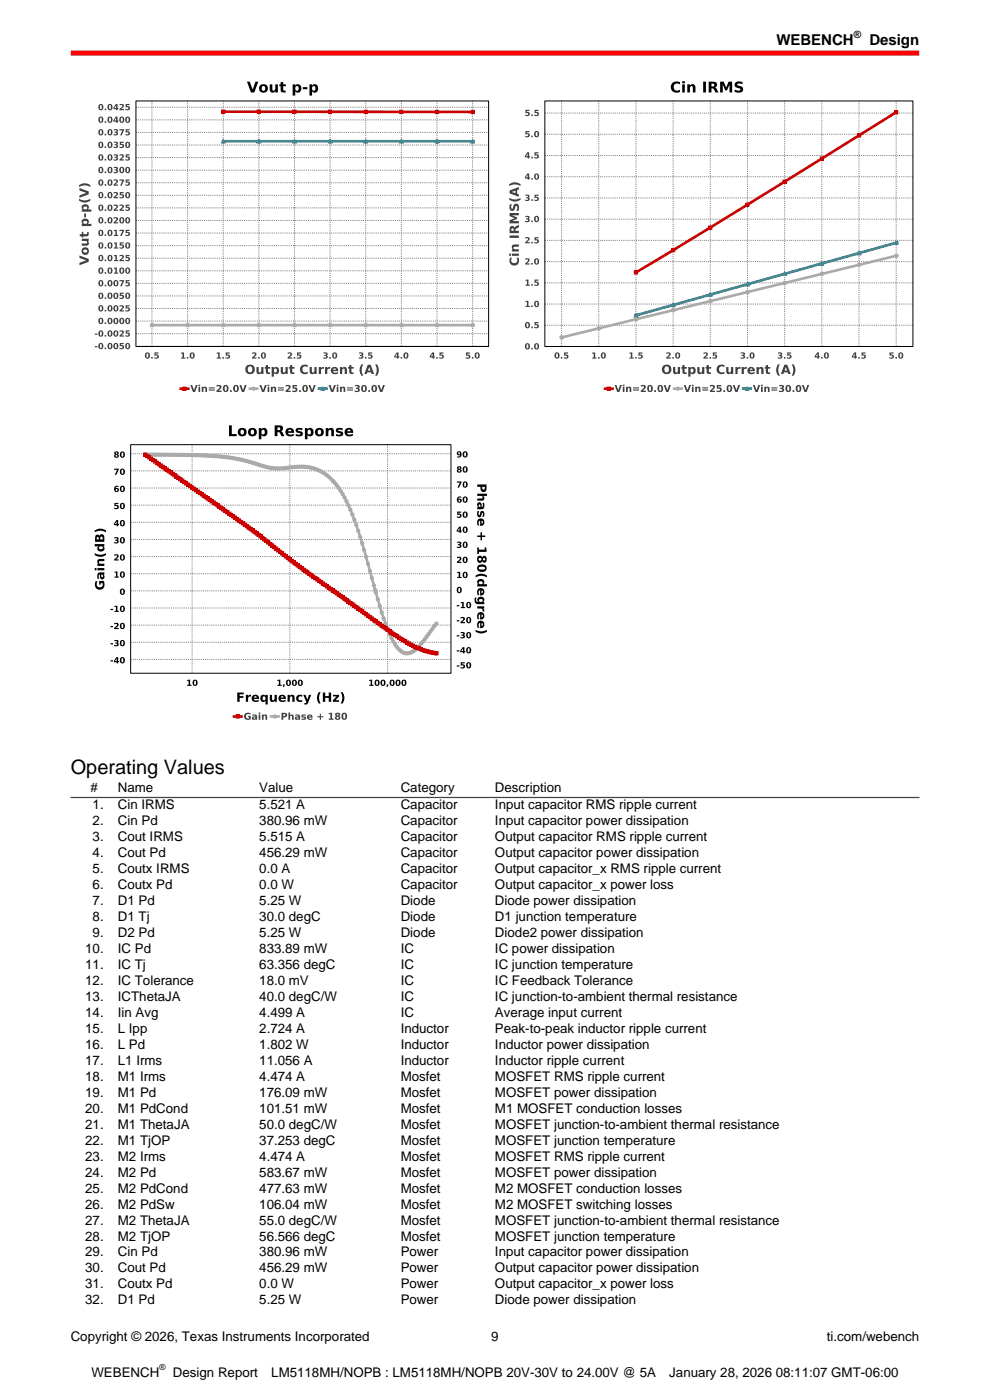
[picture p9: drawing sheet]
<svg xmlns="http://www.w3.org/2000/svg" width="210mm" height="297mm" viewBox="0 0 210 297" stroke-linecap="round" stroke-linejoin="round" font-family="sans-serif">
<defs><g id="words">
<text font-size="4.2" x="15" y="164.2">Operating Values</text>
<g font-size="3.2">
<text x="164.7" y="9.6">WEBENCH</text>
<text x="184.4" y="9.6">Design</text>
</g>
<g font-size="2.8">
<text x="19.2" y="168.1">#</text>
<text x="19.6" y="171.7">1.</text>
<text x="25" y="168.1">Name</text>
<text x="25" y="171.7">Cin IRMS</text>
<text x="55" y="168.1">Value</text>
<text x="55" y="171.7">5.521 A</text>
<text x="85" y="168.1">Category</text>
<text x="85" y="171.7">Capacitor</text>
<text x="105" y="168.1">Description</text>
<text x="105" y="171.7">Input capacitor RMS ripple current</text>
<text x="19.6" y="175.1">2.</text>
<text x="19.6" y="178.5">3.</text>
<text x="25" y="175.1">Cin Pd</text>
<text x="25" y="178.5">Cout IRMS</text>
<text x="55" y="175.1">380.96 mW</text>
<text x="55" y="178.5">5.515 A</text>
<text x="85" y="175.1">Capacitor</text>
<text x="85" y="178.5">Capacitor</text>
<text x="105" y="175.1">Input capacitor power dissipation</text>
<text x="105" y="178.5">Output capacitor RMS ripple current</text>
<text x="19.6" y="181.9">4.</text>
<text x="19.6" y="185.3">5.</text>
<text x="25" y="181.9">Cout Pd</text>
<text x="25" y="185.3">Coutx IRMS</text>
<text x="55" y="181.9">456.29 mW</text>
<text x="55" y="185.3">0.0 A</text>
<text x="85" y="181.9">Capacitor</text>
<text x="85" y="185.3">Capacitor</text>
<text x="105" y="181.9">Output capacitor power dissipation</text>
<text x="105" y="185.3">Output capacitor_x RMS ripple current</text>
<text x="19.6" y="188.7">6.</text>
<text x="25" y="188.7">Coutx Pd</text>
<text x="55" y="188.7">0.0 W</text>
<text x="85" y="188.7">Capacitor</text>
<text x="105" y="188.7">Output capacitor_x power loss</text>
<text x="19.6" y="192">7.</text>
<text x="19.6" y="195.4">8.</text>
<text x="25" y="192">D1 Pd</text>
<text x="25" y="195.4">D1 Tj</text>
<text x="55" y="192">5.25 W</text>
<text x="55" y="195.4">30.0 degC</text>
<text x="85" y="192">Diode</text>
<text x="85" y="195.4">Diode</text>
<text x="105" y="192">Diode power dissipation</text>
<text x="105" y="195.4">D1 junction temperature</text>
<text x="18.1" y="202.2">10.</text>
<text x="19.6" y="198.8">9.</text>
<text x="25" y="198.8">D2 Pd</text>
<text x="25" y="202.2">IC Pd</text>
<text x="55" y="198.8">5.25 W</text>
<text x="55" y="202.2">833.89 mW</text>
<text x="85" y="198.8">Diode</text>
<text x="85" y="202.2">IC</text>
<text x="105" y="198.8">Diode2 power dissipation</text>
<text x="105" y="202.2">IC power dissipation</text>
<text x="18.1" y="205.6">11.</text>
<text x="18.1" y="209">12.</text>
<text x="25" y="205.6">IC Tj</text>
<text x="25" y="209">IC Tolerance</text>
<text x="55" y="205.6">63.356 degC</text>
<text x="55" y="209">18.0 mV</text>
<text x="85" y="205.6">IC</text>
<text x="85" y="209">IC</text>
<text x="105" y="205.6">IC junction temperature</text>
<text x="105" y="209">IC Feedback Tolerance</text>
<text x="18.1" y="212.4">13.</text>
<text x="18.1" y="215.8">14.</text>
<text x="25" y="212.4">ICThetaJA</text>
<text x="25" y="215.8">Iin Avg</text>
<text x="55" y="212.4">40.0 degC/W</text>
<text x="55" y="215.8">4.499 A</text>
<text x="85" y="212.4">IC</text>
<text x="85" y="215.8">IC</text>
<text x="105" y="212.4">IC junction-to-ambient thermal resistance</text>
<text x="105" y="215.8">Average input current</text>
<text x="18.1" y="219.1">15.</text>
<text x="25" y="219.1">L Ipp</text>
<text x="55" y="219.1">2.724 A</text>
<text x="85" y="219.1">Inductor</text>
<text x="105" y="219.1">Peak-to-peak inductor ripple current</text>
<text x="18.1" y="222.5">16.</text>
<text x="18.1" y="225.9">17.</text>
<text x="25" y="222.5">L Pd</text>
<text x="25" y="225.9">L1 Irms</text>
<text x="55" y="222.5">1.802 W</text>
<text x="55" y="225.9">11.056 A</text>
<text x="85" y="222.5">Inductor</text>
<text x="85" y="225.9">Inductor</text>
<text x="105" y="222.5">Inductor power dissipation</text>
<text x="105" y="225.9">Inductor ripple current</text>
<text x="18.1" y="229.3">18.</text>
<text x="18.1" y="232.7">19.</text>
<text x="25" y="229.3">M1 Irms</text>
<text x="25" y="232.7">M1 Pd</text>
<text x="55" y="229.3">4.474 A</text>
<text x="55" y="232.7">176.09 mW</text>
<text x="85" y="229.3">Mosfet</text>
<text x="85" y="232.7">Mosfet</text>
<text x="105" y="229.3">MOSFET RMS ripple current</text>
<text x="105" y="232.7">MOSFET power dissipation</text>
<text x="18.1" y="236.1">20.</text>
<text x="18.1" y="239.5">21.</text>
<text x="25" y="236.1">M1 PdCond</text>
<text x="25" y="239.5">M1 ThetaJA</text>
<text x="55" y="236.1">101.51 mW</text>
<text x="55" y="239.5">50.0 degC/W</text>
<text x="85" y="236.1">Mosfet</text>
<text x="85" y="239.5">Mosfet</text>
<text x="105" y="236.1">M1 MOSFET conduction losses</text>
<text x="105" y="239.5">MOSFET junction-to-ambient thermal resistance</text>
<text x="18.1" y="242.8">22.</text>
<text x="25" y="242.8">M1 TjOP</text>
<text x="55" y="242.8">37.253 degC</text>
<text x="85" y="242.8">Mosfet</text>
<text x="105" y="242.8">MOSFET junction temperature</text>
<text x="18.1" y="246.2">23.</text>
<text x="18.1" y="249.6">24.</text>
<text x="25" y="246.2">M2 Irms</text>
<text x="25" y="249.6">M2 Pd</text>
<text x="55" y="246.2">4.474 A</text>
<text x="55" y="249.6">583.67 mW</text>
<text x="85" y="246.2">Mosfet</text>
<text x="85" y="249.6">Mosfet</text>
<text x="105" y="246.2">MOSFET RMS ripple current</text>
<text x="105" y="249.6">MOSFET power dissipation</text>
<text x="18.1" y="253">25.</text>
<text x="18.1" y="256.4">26.</text>
<text x="25" y="253">M2 PdCond</text>
<text x="25" y="256.4">M2 PdSw</text>
<text x="55" y="253">477.63 mW</text>
<text x="55" y="256.4">106.04 mW</text>
<text x="85" y="253">Mosfet</text>
<text x="85" y="256.4">Mosfet</text>
<text x="105" y="253">M2 MOSFET conduction losses</text>
<text x="105" y="256.4">M2 MOSFET switching losses</text>
<text x="18.1" y="259.8">27.</text>
<text x="18.1" y="263.2">28.</text>
<text x="25" y="259.8">M2 ThetaJA</text>
<text x="25" y="263.2">M2 TjOP</text>
<text x="55" y="259.8">55.0 degC/W</text>
<text x="55" y="263.2">56.566 degC</text>
<text x="85" y="259.8">Mosfet</text>
<text x="85" y="263.2">Mosfet</text>
<text x="105" y="259.8">MOSFET junction-to-ambient thermal resistance</text>
<text x="105" y="263.2">MOSFET junction temperature</text>
<text x="18.1" y="266.6">29.</text>
<text x="18.1" y="269.9">30.</text>
<text x="25" y="266.6">Cin Pd</text>
<text x="25" y="269.9">Cout Pd</text>
<text x="55" y="266.6">380.96 mW</text>
<text x="55" y="269.9">456.29 mW</text>
<text x="85" y="266.6">Power</text>
<text x="85" y="269.9">Power</text>
<text x="105" y="266.6">Input capacitor power dissipation</text>
<text x="105" y="269.9">Output capacitor power dissipation</text>
<text x="18.1" y="273.3">31.</text>
<text x="25" y="273.3">Coutx Pd</text>
<text x="55" y="273.3">0.0 W</text>
<text x="85" y="273.3">Power</text>
<text x="105" y="273.3">Output capacitor_x power loss</text>
<text x="18.1" y="276.7">32.</text>
<text x="25" y="276.7">D1 Pd</text>
<text x="55" y="276.7">5.25 W</text>
<text x="85" y="276.7">Power</text>
<text x="105" y="276.7">Diode power dissipation</text>
<text x="15" y="284.4">Copyright © 2026, Texas Instruments Incorporated</text>
<text x="104.2" y="284.4">9</text>
<text x="175.4" y="284.4">ti.com/webench</text>
<text x="19.4" y="292">WEBENCH</text>
<text x="36.7" y="292">Design Report</text>
<text x="57.5" y="292">LM5118MH/NOPB : LM5118MH/NOPB 20V-30V to 24.00V @ 5A</text>
<text x="142" y="292">January 28, 2026 08:11:07 GMT-06:00</text>
</g>
<text font-size="2.1" x="181.1" y="8">®</text>
<text font-size="1.8" x="33.8" y="290.6">®</text>
</g></defs>
<path d="M15 11.3h180" fill="none" stroke="#f00" stroke-width="1.1" stroke-linecap="butt"/>
<path d="M15 16.6h90v67.5h-90z" fill="#fff"/>
<path d="M52.4 17.3h.6l.6 1.7 .6-1.7h.6l-.9 2.3h-.7zM55.6 18.4v.6l.2 .3a.46 .46 0 0 0 .5-.6 .46 .46 0 0 0-.7-.3zM54.9 18.8a.95 .95 0 0 1 1.9 0 .95 .95 0 0 1-1.9 0zM57.2 17.9h.6v1.1l.2 .2 .4-.3v-1h.5v1.7h-.5v-.2a.64 .64 0 0 1-.8 .2 .64 .64 0 0 1-.4-.7zM59.5 17.4h.6v.5h.5v.4h-.5v.8l.5 .1v.4h-.7l-.3-.3-.1-1h-.2v-.4h.2zM62.1 17.9h.5v.2a.79 .79 0 0 1 1.1-.1 .79 .79 0 0 1 .2 1.1 .69 .69 0 0 1-.6 .5 .69 .69 0 0 1-.7-.2v.9h-.5zM62.7 18.4v.6l.2 .2a.45 .45 0 0 0 .5-.5 .45 .45 0 0 0-.7-.3zM64.2 18.5h1v.4h-1zM65.6 17.9h.6v.2a.79 .79 0 0 1 1.1-.1 .79 .79 0 0 1 .1 1.1 .69 .69 0 0 1-.5 .5 .69 .69 0 0 1-.7-.2v.9h-.6zM66.3 18.4l-.1 .6 .3 .2a.45 .45 0 0 0 .4-.5 .45 .45 0 0 0-.6-.3z" fill="#000"/>
<path d="M38 80.9h44v3.1h-44z" fill="#fff"/>
<path d="M38.3 82.5h1.6" fill="none" stroke="#c00" stroke-width=".56"/>
<path d="M38.8 82.1h.7v.7h-.7z" fill="#c00"/>
<path d="M38.8 82.1h.7v.7h-.7z" fill="none" stroke="#c00" stroke-width=".21"/>
<path d="M40.4 81.7h.4l.4 1.1 .3-1.1h.4l-.5 1.5h-.5zM42.1 82h.4v1.2h-.4zM42.1 81.6h.4v.3h-.4zM42.8 82h.4v.2a.41 .41 0 0 1 .4-.2 .41 .41 0 0 1 .3 .5v.7h-.3l-.1-.8-.1-.1-.2 .2v.7h-.4zM44.3 82.2h1.3v.2h-1.3zM44.3 82.6h1.3v.3h-1.3zM45.9 81.7a.61 .61 0 0 1 .7 0 .61 .61 0 0 1 .3 .6l-.5 .6h.6v.3h-1.1v-.3l.6-.5a.31 .31 0 0 0 0-.5 .31 .31 0 0 0-.5 .1zM47.7 82v.4l.1 .5a.59 .59 0 0 0 .1-1zM47.4 81.9a.72 .72 0 0 1 1.1 .3 .72 .72 0 0 1-.6 1 .82 .82 0 0 1-.5-1.3zM48.8 82.8h.3v.4h-.3zM49.9 82l-.1 .4 .2 .5a.59 .59 0 0 0 .1-1zM49.6 81.9a.72 .72 0 0 1 1.1 .3 .72 .72 0 0 1-.6 1 .82 .82 0 0 1-.5-1.3zM50.8 81.7h.4l.3 1.1 .4-1.1h.4l-.5 1.5h-.5z" fill="#404040"/>
<path d="M53 82.5h1.6" fill="none" stroke="#aaa" stroke-width=".56"/>
<circle cx="53.8" cy="82.5" r=".34" fill="#aaa"/>
<circle cx="53.8" cy="82.5" r=".34" fill="none" stroke="#aaa" stroke-width=".21"/>
<path d="M55 81.7h.4l.4 1.1 .4-1.1h.4l-.6 1.5h-.4zM56.8 82h.3v1.2h-.3zM56.8 81.6h.3v.3h-.3zM57.5 82h.3v.2a.41 .41 0 0 1 .5-.2 .41 .41 0 0 1 .3 .5v.7h-.4v-.8l-.1-.1-.3 .2v.7h-.3zM58.9 82.2h1.3v.2h-1.3zM58.9 82.6h1.3v.3h-1.3zM60.6 81.7a.61 .61 0 0 1 .7 0 .61 .61 0 0 1 .3 .6l-.6 .6h.7v.3h-1.1v-.3l.5-.5a.31 .31 0 0 0 0-.5 .31 .31 0 0 0-.4 .1zM62.1 81.7h.9v.3h-.6v.2a.56 .56 0 0 1 .7 .6 .56 .56 0 0 1-.9 .4l-.2-.1v-.3a.36 .36 0 0 0 .5 .2 .36 .36 0 0 0 .1-.5h-.5zM63.5 82.8h.3v.4h-.3zM64.6 82l-.1 .4 .2 .5a.59 .59 0 0 0 0-1zM64.3 81.9a.72 .72 0 0 1 1 .3 .72 .72 0 0 1-.6 1 .82 .82 0 0 1-.4-1.3zM65.4 81.7h.4l.4 1.1 .4-1.1h.4l-.6 1.5h-.4z" fill="#404040"/>
<path d="M67.7 82.5h1.5" fill="none" stroke="#189" stroke-width=".56"/>
<path d="M68.5 82.1l.3 .7h-.7z" fill="#189"/>
<path d="M68.5 82.1l.3 .7h-.7z" fill="none" stroke="#189" stroke-width=".21"/>
<path d="M69.7 81.7h.4l.4 1.1 .4-1.1h.4l-.6 1.5h-.4zM71.4 82h.4v1.2h-.4zM71.4 81.6h.4v.3h-.4zM72.1 82h.4v.2a.41 .41 0 0 1 .5-.2 .41 .41 0 0 1 .2 .5v.7h-.3v-.8l-.2-.1-.2 .2v.7h-.4zM73.6 82.2h1.3v.2h-1.3zM73.6 82.6h1.3v.3h-1.3zM75.3 81.7h.1a.51 .51 0 0 1 .7 0 .51 .51 0 0 1 .1 .5l-.2 .2h.2a.53 .53 0 0 1-.1 .7 .53 .53 0 0 1-.6 .1l-.3-.1v-.3a.4 .4 0 0 0 .4 .1 .4 .4 0 0 0 .3-.3l-.4-.1v-.2l.4-.2a.37 .37 0 0 0-.6-.1zM77.1 82l-.1 .4 .1 .5a.59 .59 0 0 0 .1-1zM76.8 81.9a.72 .72 0 0 1 1 .3 .72 .72 0 0 1-.6 1 .82 .82 0 0 1-.4-1.3zM78.1 82.8h.4v.4h-.4zM79.3 82l-.1 .4 .1 .5a.59 .59 0 0 0 .1-1zM78.9 81.9a.72 .72 0 0 1 1.1 .3 .72 .72 0 0 1-.6 1 .82 .82 0 0 1-.5-1.3zM80.1 81.7h.4l.4 1.1 .4-1.1h.3l-.5 1.5h-.5z" fill="#404040"/>
<path d="M28.8 21.4h74.8v52.1h-74.8z" fill="#fff"/>
<g fill="#404040">
<path d="M31.2 75l-.1 .4 .1 .5a.52 .52 0 0 0 .1-.9zM30.9 74.9a.61 .61 0 0 1 .9 .5 .61 .61 0 0 1-.9 .5l-.2-.5zM32.1 75.7h.3v.4h-.3zM32.8 74.8h.8v.2h-.6v.2a.49 .49 0 0 1 .6 .2 .49 .49 0 0 1 0 .5l-.6 .2-.3-.1v-.3a.32 .32 0 0 0 .4 .2 .32 .32 0 0 0 .2-.4h-.5z"/>
<path d="M38.4 74.8h.6v1h.3v.3h-.9v-.3h.3v-.8l-.3 .1zM39.6 75.7h.4v.4h-.4zM40.6 75v.4l.1 .5a.52 .52 0 0 0 .1-.9zM40.4 74.9a.61 .61 0 0 1 .9 .5 .61 .61 0 0 1-.9 .5l-.2-.5z"/>
<path d="M46 74.8h.6v1h.3v.3h-.9v-.3h.3v-.8l-.3 .1zM47.2 75.7h.3v.4h-.3zM47.9 74.8h.8v.2h-.5v.2a.49 .49 0 0 1 .5 .2 .49 .49 0 0 1 0 .5l-.6 .2-.3-.1v-.3a.32 .32 0 0 0 .5 .2 .32 .32 0 0 0 .1-.4h-.5z"/>
<path d="M53.5 74.8a.5 .5 0 0 1 .7 0 .5 .5 0 0 1 0 .7l-.4 .3h.6v.3h-.9v-.3l.4-.4a.28 .28 0 0 0 .1-.4 .28 .28 0 0 0-.5 .1zM54.8 75.7h.3v.4h-.3zM55.8 75l-.1 .4 .1 .5a.52 .52 0 0 0 .1-.9zM55.5 74.9a.61 .61 0 0 1 .9 .5 .61 .61 0 0 1-.9 .5l-.2-.5z"/>
<path d="M61 74.8a.5 .5 0 0 1 .7 0 .5 .5 0 0 1 .1 .7l-.4 .3h.6v.3h-1v-.3l.5-.4a.28 .28 0 0 0 0-.4 .28 .28 0 0 0-.4 .1zM62.3 75.7h.3v.4h-.3zM63 74.8h.8v.2h-.5v.2a.49 .49 0 0 1 .5 .2 .49 .49 0 0 1 .1 .5l-.7 .2-.3-.1v-.3a.32 .32 0 0 0 .5 .2 .32 .32 0 0 0 .1-.4h-.5z"/>
<path d="M68.6 74.8a.61 .61 0 0 1 .9 .4l-.2 .2h.1a.55 .55 0 0 1-.2 .7 .55 .55 0 0 1-.7-.1v-.2h.2a.28 .28 0 0 0 .3 .1 .28 .28 0 0 0 .2-.3l-.4-.1v-.2h.3v-.3h-.5zM69.9 75.7h.3v.4h-.3zM70.9 75l-.1 .4 .1 .5a.52 .52 0 0 0 .1-.9zM70.6 74.9a.61 .61 0 0 1 .9 .5 .61 .61 0 0 1-.9 .5l-.2-.5z"/>
<path d="M76.2 74.8a.61 .61 0 0 1 .8 .4l-.2 .2h.2a.55 .55 0 0 1-.2 .7 .55 .55 0 0 1-.7-.1v-.2h.1a.28 .28 0 0 0 .4 .1 .28 .28 0 0 0 .1-.3l-.4-.1v-.2h.4v-.3h-.5zM77.4 75.7h.3v.4h-.3zM78.1 74.8h.9v.2h-.6v.2a.49 .49 0 0 1 .5 .2 .49 .49 0 0 1 .1 .5l-.7 .2-.2-.1v-.3a.32 .32 0 0 0 .4 .2 .32 .32 0 0 0 .1-.4h-.5z"/>
<path d="M84.2 75l-.4 .6h.4zM84.1 74.8h.4v.8h.2l-.2 .5h-.3v-.3h-.6v-.3zM85 75.7h.3v.4h-.3zM86 75l-.1 .4 .1 .5a.52 .52 0 0 0 .1-.9zM85.7 74.9a.61 .61 0 0 1 .9 .5 .61 .61 0 0 1-.9 .5l-.1-.5z"/>
<path d="M91.8 75l-.4 .6h.4zM91.7 74.8h.4v.8h.2l-.2 .5h-.3v-.3h-.6v-.3zM92.5 75.7h.4v.4h-.4zM93.2 74.8h.9v.2h-.6v.2a.49 .49 0 0 1 .5 .2 .49 .49 0 0 1 .1 .5l-.6 .2-.3-.1v-.3a.32 .32 0 0 0 .4 .2 .32 .32 0 0 0 .2-.4h-.6z"/>
<path d="M98.8 74.8h.9v.2h-.6v.2a.49 .49 0 0 1 .5 .2 .49 .49 0 0 1 .1 .5l-.6 .2-.3-.1v-.3a.32 .32 0 0 0 .4 .2 .32 .32 0 0 0 .2-.4h-.6zM100.1 75.7h.3v.4h-.3zM101.1 75l-.1 .4 .2 .5a.52 .52 0 0 0 0-.9zM100.8 74.9a.61 .61 0 0 1 1 .5 .61 .61 0 0 1-1 .5l-.1-.5z"/>
<path d="M52.7 77.8a.61 .61 0 0 0-.1 .9 .61 .61 0 0 0 .8 .1 .61 .61 0 0 0 .1-.8 .61 .61 0 0 0-.8-.2zM52 78.4a1.05 1.05 0 0 1 2.1 0 1.05 1.05 0 0 1-2.1 0zM54.4 77.9h.5v.9l.2 .2 .3-.3v-.8h.5v1.4h-.5v-.2a.55 .55 0 0 1-.6 .3 .55 .55 0 0 1-.4-.6zM56.4 77.4h.5v.5h.4v.3h-.4v.7l.4 .1v.3h-.6l-.3-.2v-.9h-.3v-.3h.3zM57.6 77.9h.5v.2a.68 .68 0 0 1 .9 0 .68 .68 0 0 1 0 1 .68 .68 0 0 1-.9 0v.8h-.5zM58.2 78.3l-.1 .5 .2 .2a.39 .39 0 0 0 .4-.4 .39 .39 0 0 0-.5-.3zM59.5 77.9h.5v.9l.2 .2 .3-.3 .1-.8h.4v1.4h-.4v-.2a.55 .55 0 0 1-.7 .3 .55 .55 0 0 1-.4-.6zM61.5 77.4h.5v.5h.5v.3h-.5v.7l.4 .1v.3h-.6l-.2-.2-.1-.9h-.2v-.3h.2zM63.9 77.6l.6-.2h.5l.3 .1v.4a.67 .67 0 0 0-1 0 .67 .67 0 0 0 0 .9 .67 .67 0 0 0 1 0v.4a1.07 1.07 0 0 1-1.4-.1 1.07 1.07 0 0 1 0-1.5zM65.7 77.9h.5v.9l.2 .2 .3-.3v-.8h.5v1.4h-.5v-.2a.55 .55 0 0 1-.7 .3 .55 .55 0 0 1-.3-.6zM67.6 77.9h.5v.2l.2-.2 .4-.1v.5a.41 .41 0 0 0-.4 0 .41 .41 0 0 0-.2 .4v.6h-.5zM68.9 77.9h.5v.2l.2-.2 .4-.1v.5a.41 .41 0 0 0-.4 0 .41 .41 0 0 0-.2 .4v.6h-.5zM70.4 78a.8 .8 0 0 1 .9-.1 .8 .8 0 0 1 .5 .8h-1.1a.64 .64 0 0 0 1 .2v.4a.89 .89 0 0 1-1.2-.1 .89 .89 0 0 1-.1-1.2zM70.8 78.2l-.1 .2h.6l-.2-.2zM72.1 77.9h.5v.2a.55 .55 0 0 1 .6-.2 .55 .55 0 0 1 .4 .5v.9h-.5v-.9l-.2-.2-.3 .3v.8h-.5zM74.1 77.4h.4v.5h.5v.3h-.5l.1 .7 .4 .1v.3h-.6l-.3-.2v-.9h-.3v-.3h.3zM76.7 77.3h.4a2.31 2.31 0 0 0 0 2.4h-.4a2.04 2.04 0 0 1 0-2.4zM78 77.4h.6l.7 1.9h-.5l-.1-.3h-.8l-.1 .3h-.5zM78.3 77.8l-.3 .8h.6zM79.6 77.3h.4a2.04 2.04 0 0 1 0 2.4h-.4a2.31 2.31 0 0 0 0-2.4z"/>
<path d="M20.1 73.4h.6v.3h-.6zM21.3 73l-.1 .4 .1 .5a.52 .52 0 0 0 .1-.9zM21 72.9a.61 .61 0 0 1 .9 .5 .61 .61 0 0 1-.9 .5l-.1-.5zM22.2 73.7h.3v.4h-.3zM23.2 73l-.1 .4 .2 .5a.52 .52 0 0 0 0-.9zM22.9 72.9a.61 .61 0 0 1 1 .5 .61 .61 0 0 1-1 .5l-.1-.5zM24.5 73l-.1 .4 .1 .5a.52 .52 0 0 0 .1-.9zM24.2 72.9a.61 .61 0 0 1 .9 .5 .61 .61 0 0 1-.9 .5l-.2-.5zM25.4 72.8h.8v.2h-.5v.2a.49 .49 0 0 1 .5 .2 .49 .49 0 0 1 .1 .5l-.7 .2-.3-.1v-.3a.32 .32 0 0 0 .5 .2 .32 .32 0 0 0 .1-.4h-.5zM27 73l-.1 .4 .1 .5a.52 .52 0 0 0 .1-.9zM26.7 72.9a.61 .61 0 0 1 .9 .5 .61 .61 0 0 1-.9 .5l-.2-.5z"/>
<path d="M20.1 70.8h.6v.2h-.6zM21.3 70.4l-.1 .4 .1 .4a.52 .52 0 0 0 .1-.9zM21 70.3a.61 .61 0 0 1 .9 .5 .61 .61 0 0 1-.9 .5l-.1-.5zM22.2 71.1h.3v.3h-.3zM23.2 70.4l-.1 .4 .2 .4a.52 .52 0 0 0 0-.9zM22.9 70.3a.61 .61 0 0 1 1 .5 .61 .61 0 0 1-1 .5l-.1-.5zM24.5 70.4l-.1 .4 .1 .4a.52 .52 0 0 0 .1-.9zM24.2 70.3a.61 .61 0 0 1 .9 .5 .61 .61 0 0 1-.9 .5l-.2-.5zM25.4 70.1a.5 .5 0 0 1 .7 0 .5 .5 0 0 1 0 .7l-.4 .4h.6v.2h-1v-.2l.5-.5a.28 .28 0 0 0 0-.4 .28 .28 0 0 0-.4 .1zM26.7 70.1h.8v.2h-.6v.2a.49 .49 0 0 1 .5 .2 .49 .49 0 0 1 .1 .5l-.6 .2-.3-.1v-.2a.32 .32 0 0 0 .4 .1 .32 .32 0 0 0 .2-.4h-.5z"/>
<path d="M21.3 67.7l-.1 .4 .1 .4a.52 .52 0 0 0 .1-.9zM21 67.6a.61 .61 0 0 1 .9 .5 .61 .61 0 0 1-.9 .5l-.1-.5zM22.2 68.4h.3v.3h-.3zM23.2 67.7l-.1 .4 .2 .4a.52 .52 0 0 0 0-.9zM22.9 67.6a.61 .61 0 0 1 1 .5 .61 .61 0 0 1-1 .5l-.1-.5zM24.5 67.7l-.1 .4 .1 .4a.52 .52 0 0 0 .1-.9zM24.2 67.6a.61 .61 0 0 1 .9 .5 .61 .61 0 0 1-.9 .5l-.2-.5zM25.7 67.7l-.1 .4 .2 .4a.52 .52 0 0 0 0-.9zM25.4 67.6a.61 .61 0 0 1 1 .5 .61 .61 0 0 1-1 .5l-.1-.5zM27 67.7l-.1 .4 .1 .4a.52 .52 0 0 0 .1-.9zM26.7 67.6a.61 .61 0 0 1 .9 .5 .61 .61 0 0 1-.9 .5l-.2-.5z"/>
<path d="M21.3 65l-.1 .4 .1 .5a.52 .52 0 0 0 .1-.9zM21 64.9a.61 .61 0 0 1 .9 .5 .61 .61 0 0 1-.9 .5l-.1-.5zM22.2 65.7h.3v.4h-.3zM23.2 65l-.1 .4 .2 .5a.52 .52 0 0 0 0-.9zM22.9 64.9a.61 .61 0 0 1 1 .5 .61 .61 0 0 1-1 .5l-.1-.5zM24.5 65l-.1 .4 .1 .5a.52 .52 0 0 0 .1-.9zM24.2 64.9a.61 .61 0 0 1 .9 .5 .61 .61 0 0 1-.9 .5l-.2-.5zM25.4 64.8a.5 .5 0 0 1 .7 0 .5 .5 0 0 1 0 .7l-.4 .3h.6v.3h-1v-.3l.5-.4a.28 .28 0 0 0 0-.4 .28 .28 0 0 0-.4 .1zM26.7 64.8h.8v.2h-.6v.2a.49 .49 0 0 1 .5 .2 .49 .49 0 0 1 .1 .5l-.6 .2-.3-.1v-.3a.32 .32 0 0 0 .4 .2 .32 .32 0 0 0 .2-.4h-.5z"/>
<path d="M21.3 62.3l-.1 .4 .1 .5a.52 .52 0 0 0 .1-.9zM21 62.2a.61 .61 0 0 1 .9 .5 .61 .61 0 0 1-.9 .6l-.1-.6zM22.2 63.1h.3v.3h-.3zM23.2 62.3l-.1 .4 .2 .5a.52 .52 0 0 0 0-.9zM22.9 62.2a.61 .61 0 0 1 1 .5 .61 .61 0 0 1-1 .6l-.1-.6zM24.5 62.3l-.1 .4 .1 .5a.52 .52 0 0 0 .1-.9zM24.2 62.2a.61 .61 0 0 1 .9 .5 .61 .61 0 0 1-.9 .6l-.2-.6zM25.4 62.1h.8v.2h-.5v.2a.49 .49 0 0 1 .5 .2 .49 .49 0 0 1 .1 .5l-.7 .2-.3-.1v-.2a.32 .32 0 0 0 .5 .1 .32 .32 0 0 0 .1-.4h-.5zM27 62.3l-.1 .4 .1 .5a.52 .52 0 0 0 .1-.9zM26.7 62.2a.61 .61 0 0 1 .9 .5 .61 .61 0 0 1-.9 .6l-.2-.6z"/>
<path d="M21.3 59.7l-.1 .4 .1 .4a.52 .52 0 0 0 .1-.9zM21 59.6a.61 .61 0 0 1 .9 .5 .61 .61 0 0 1-.9 .5l-.1-.5zM22.2 60.4h.3v.3h-.3zM23.2 59.7l-.1 .4 .2 .4a.52 .52 0 0 0 0-.9zM22.9 59.6a.61 .61 0 0 1 1 .5 .61 .61 0 0 1-1 .5l-.1-.5zM24.5 59.7l-.1 .4 .1 .4a.52 .52 0 0 0 .1-.9zM24.2 59.6a.61 .61 0 0 1 .9 .5 .61 .61 0 0 1-.9 .5l-.2-.5zM25.3 59.4h1l-.5 1.3h-.3l.5-1h-.7zM26.7 59.4h.8v.3h-.6v.2a.49 .49 0 0 1 .5 .1 .49 .49 0 0 1 .1 .6l-.6 .2-.3-.1v-.3a.32 .32 0 0 0 .4 .2 .32 .32 0 0 0 .2-.5l-.5 .1z"/>
<path d="M21.3 57l-.1 .4 .1 .4a.52 .52 0 0 0 .1-.8zM21 56.9a.61 .61 0 0 1 .9 .5 .61 .61 0 0 1-.9 .5l-.1-.5zM22.2 57.7h.3v.4h-.3zM23.2 57l-.1 .4 .2 .4a.52 .52 0 0 0 0-.8zM22.9 56.9a.61 .61 0 0 1 1 .5 .61 .61 0 0 1-1 .5l-.1-.5zM24.2 56.8h.6v1h.3v.3h-.9v-.3h.3v-.8h-.3zM25.7 57l-.1 .4 .2 .4a.52 .52 0 0 0 0-.8zM25.4 56.9a.61 .61 0 0 1 1 .5 .61 .61 0 0 1-1 .5l-.1-.5zM27 57l-.1 .4 .1 .4a.52 .52 0 0 0 .1-.8zM26.7 56.9a.61 .61 0 0 1 .9 .5 .61 .61 0 0 1-.9 .5l-.2-.5z"/>
<path d="M21.3 54.3l-.1 .4 .1 .5a.52 .52 0 0 0 .1-.9zM21 54.2a.61 .61 0 0 1 .9 .5 .61 .61 0 0 1-.9 .5l-.1-.5zM22.2 55.1h.3v.3h-.3zM23.2 54.3l-.1 .4 .2 .5a.52 .52 0 0 0 0-.9zM22.9 54.2a.61 .61 0 0 1 1 .5 .61 .61 0 0 1-1 .5l-.1-.5zM24.2 54.1h.6v1.1h.3v.2h-.9v-.2h.3v-.9l-.3 .1zM25.4 54.1a.5 .5 0 0 1 .7 0 .5 .5 0 0 1 0 .7l-.4 .3h.6v.3h-1v-.3l.5-.4a.28 .28 0 0 0 0-.4 .28 .28 0 0 0-.4 .1zM26.7 54.1h.8v.2h-.6v.2a.49 .49 0 0 1 .5 .2 .49 .49 0 0 1 .1 .5l-.6 .2-.3-.1v-.2a.32 .32 0 0 0 .4 .1 .32 .32 0 0 0 .2-.4h-.5z"/>
<path d="M21.3 51.7l-.1 .4 .1 .4a.52 .52 0 0 0 .1-.9zM21 51.6a.61 .61 0 0 1 .9 .5 .61 .61 0 0 1-.9 .5l-.1-.5zM22.2 52.4h.3v.3h-.3zM23.2 51.7l-.1 .4 .2 .4a.52 .52 0 0 0 0-.9zM22.9 51.6a.61 .61 0 0 1 1 .5 .61 .61 0 0 1-1 .5l-.1-.5zM24.2 51.5l.6-.1v1.1h.3v.2h-.9v-.2h.3v-.9l-.3 .1zM25.4 51.4h.8v.3h-.5v.2a.49 .49 0 0 1 .5 .1 .49 .49 0 0 1 .1 .5l-.7 .2h-.3v-.3a.32 .32 0 0 0 .5 .2 .32 .32 0 0 0 .1-.5l-.5 .1zM27 51.7l-.1 .4 .1 .4a.52 .52 0 0 0 .1-.9zM26.7 51.6a.61 .61 0 0 1 .9 .5 .61 .61 0 0 1-.9 .5l-.2-.5z"/>
<path d="M21.3 49l-.1 .4 .1 .4a.52 .52 0 0 0 .1-.8zM21 48.9a.61 .61 0 0 1 .9 .5 .61 .61 0 0 1-.9 .5l-.1-.5zM22.2 49.7h.3v.4h-.3zM23.2 49l-.1 .4 .2 .4a.52 .52 0 0 0 0-.8zM22.9 48.9a.61 .61 0 0 1 1 .5 .61 .61 0 0 1-1 .5l-.1-.5zM24.2 48.8h.6v1h.3v.3h-.9v-.3h.3v-.8h-.3zM25.3 48.8h1l-.5 1.3h-.3l.5-1.1h-.7zM26.7 48.8h.8v.2h-.6v.2a.49 .49 0 0 1 .5 .1 .49 .49 0 0 1 .1 .6l-.6 .2-.3-.1v-.3a.32 .32 0 0 0 .4 .2 .32 .32 0 0 0 .2-.4h-.5z"/>
<path d="M21.3 46.3l-.1 .4 .1 .5a.52 .52 0 0 0 .1-.9zM21 46.2a.61 .61 0 0 1 .9 .5 .61 .61 0 0 1-.9 .5l-.1-.5zM22.2 47.1h.3v.3h-.3zM23.2 46.3l-.1 .4 .2 .5a.52 .52 0 0 0 0-.9zM22.9 46.2a.61 .61 0 0 1 1 .5 .61 .61 0 0 1-1 .5l-.1-.5zM24.1 46.1a.5 .5 0 0 1 .7 0 .5 .5 0 0 1 .1 .7l-.4 .3h.6v.3h-1v-.3l.5-.4a.28 .28 0 0 0 0-.4 .28 .28 0 0 0-.4 .1zM25.7 46.3l-.1 .4 .2 .5a.52 .52 0 0 0 0-.9zM25.4 46.2a.61 .61 0 0 1 1 .5 .61 .61 0 0 1-1 .5l-.1-.5zM27 46.3l-.1 .4 .1 .5a.52 .52 0 0 0 .1-.9zM26.7 46.2a.61 .61 0 0 1 .9 .5 .61 .61 0 0 1-.9 .5l-.2-.5z"/>
<path d="M21.3 43.7l-.1 .4 .1 .4a.52 .52 0 0 0 .1-.9zM21 43.6a.61 .61 0 0 1 .9 .5 .61 .61 0 0 1-.9 .5l-.1-.5zM22.2 44.4h.3v.3h-.3zM23.2 43.7l-.1 .4 .2 .4a.52 .52 0 0 0 0-.9zM22.9 43.6a.61 .61 0 0 1 1 .5 .61 .61 0 0 1-1 .5l-.1-.5zM24.1 43.5a.5 .5 0 0 1 .7-.1 .5 .5 0 0 1 .1 .7l-.4 .4h.6v.2h-1v-.2l.5-.4a.28 .28 0 0 0 0-.5 .28 .28 0 0 0-.4 .1zM25.4 43.5a.5 .5 0 0 1 .7-.1 .5 .5 0 0 1 0 .7l-.4 .4h.6v.2h-1v-.2l.5-.4a.28 .28 0 0 0 0-.5 .28 .28 0 0 0-.4 .1zM26.7 43.4h.8v.3h-.6v.2a.49 .49 0 0 1 .5 .1 .49 .49 0 0 1 .1 .5l-.6 .2h-.3v-.3a.32 .32 0 0 0 .4 .2 .32 .32 0 0 0 .2-.5l-.5 .1z"/>
<path d="M21.3 41l-.1 .4 .1 .4a.52 .52 0 0 0 .1-.8zM21 40.9a.61 .61 0 0 1 .9 .5 .61 .61 0 0 1-.9 .5l-.1-.5zM22.2 41.7h.3v.4h-.3zM23.2 41l-.1 .4 .2 .4a.52 .52 0 0 0 0-.8zM22.9 40.9a.61 .61 0 0 1 1 .5 .61 .61 0 0 1-1 .5l-.1-.5zM24.1 40.8a.5 .5 0 0 1 .7 0 .5 .5 0 0 1 .1 .7l-.4 .3h.6v.3h-1v-.3l.5-.4a.28 .28 0 0 0 0-.5 .28 .28 0 0 0-.4 .2zM25.4 40.7h.8v.3h-.5v.2a.49 .49 0 0 1 .5 .1 .49 .49 0 0 1 .1 .6l-.7 .2-.3-.1v-.3a.32 .32 0 0 0 .5 .2 .32 .32 0 0 0 .1-.4h-.5zM27 41l-.1 .4 .1 .4a.52 .52 0 0 0 .1-.8zM26.7 40.9a.61 .61 0 0 1 .9 .5 .61 .61 0 0 1-.9 .5l-.2-.5z"/>
<path d="M21.3 38.3l-.1 .4 .1 .5a.52 .52 0 0 0 .1-.9zM21 38.2a.61 .61 0 0 1 .9 .5 .61 .61 0 0 1-.9 .5l-.1-.5zM22.2 39h.3v.4h-.3zM23.2 38.3l-.1 .4 .2 .5a.52 .52 0 0 0 0-.9zM22.9 38.2a.61 .61 0 0 1 1 .5 .61 .61 0 0 1-1 .5l-.1-.5zM24.1 38.1a.5 .5 0 0 1 .7 0 .5 .5 0 0 1 .1 .7l-.4 .3h.6v.3h-1v-.3l.5-.4a.28 .28 0 0 0 0-.4 .28 .28 0 0 0-.4 .1zM25.3 38.1h1l-.5 1.3h-.3l.5-1.1h-.7zM26.7 38.1h.8v.2h-.6v.2a.49 .49 0 0 1 .5 .2 .49 .49 0 0 1 .1 .5l-.6 .2-.3-.1v-.2a.32 .32 0 0 0 .4 .1 .32 .32 0 0 0 .2-.4h-.5z"/>
<path d="M21.3 35.7l-.1 .4 .1 .4a.52 .52 0 0 0 .1-.9zM21 35.6a.61 .61 0 0 1 .9 .5 .61 .61 0 0 1-.9 .5l-.1-.5zM22.2 36.4h.3v.3h-.3zM23.2 35.7l-.1 .4 .2 .4a.52 .52 0 0 0 0-.9zM22.9 35.6a.61 .61 0 0 1 1 .5 .61 .61 0 0 1-1 .5l-.1-.5zM24.1 35.4a.61 .61 0 0 1 .9 .5l-.2 .1 .1 .1a.55 .55 0 0 1-.2 .6 .55 .55 0 0 1-.6 0v-.3l.1 .1a.28 .28 0 0 0 .3 0 .28 .28 0 0 0 .2-.3h-.4v-.3h.3l.1-.2h-.6zM25.7 35.7l-.1 .4 .2 .4a.52 .52 0 0 0 0-.9zM25.4 35.6a.61 .61 0 0 1 1 .5 .61 .61 0 0 1-1 .5l-.1-.5zM27 35.7l-.1 .4 .1 .4a.52 .52 0 0 0 .1-.9zM26.7 35.6a.61 .61 0 0 1 .9 .5 .61 .61 0 0 1-.9 .5l-.2-.5z"/>
<path d="M21.3 33l-.1 .4 .1 .4a.52 .52 0 0 0 .1-.9zM21 32.9a.61 .61 0 0 1 .9 .5 .61 .61 0 0 1-.9 .5l-.1-.5zM22.2 33.7h.3v.4h-.3zM23.2 33l-.1 .4 .2 .4a.52 .52 0 0 0 0-.9zM22.9 32.9a.61 .61 0 0 1 1 .5 .61 .61 0 0 1-1 .5l-.1-.5zM24.1 32.8a.61 .61 0 0 1 .9 .4l-.2 .1 .1 .1a.55 .55 0 0 1-.2 .6 .55 .55 0 0 1-.6 0v-.2h.1a.28 .28 0 0 0 .3 .1 .28 .28 0 0 0 .2-.3l-.4-.1v-.2l.3-.1 .1-.2h-.6zM25.4 32.8a.5 .5 0 0 1 .7 0 .5 .5 0 0 1 0 .7l-.4 .3h.6v.3h-1v-.3l.5-.4a.28 .28 0 0 0 0-.5 .28 .28 0 0 0-.4 .1zM26.7 32.7h.8v.3h-.6v.2a.49 .49 0 0 1 .5 .1 .49 .49 0 0 1 .1 .6l-.6 .2-.3-.1v-.3a.32 .32 0 0 0 .4 .2 .32 .32 0 0 0 .2-.4h-.5z"/>
<path d="M21.3 30.3l-.1 .4 .1 .5a.52 .52 0 0 0 .1-.9zM21 30.2a.61 .61 0 0 1 .9 .5 .61 .61 0 0 1-.9 .5l-.1-.5zM22.2 31h.3v.4h-.3zM23.2 30.3l-.1 .4 .2 .5a.52 .52 0 0 0 0-.9zM22.9 30.2a.61 .61 0 0 1 1 .5 .61 .61 0 0 1-1 .5l-.1-.5zM24.1 30.1a.61 .61 0 0 1 .9 .4l-.2 .2 .1 .1a.55 .55 0 0 1-.2 .6 .55 .55 0 0 1-.6-.1v-.2h.1a.28 .28 0 0 0 .3 .1 .28 .28 0 0 0 .2-.3l-.4-.1v-.2h.3l.1-.2h-.6zM25.4 30.1h.8v.2h-.5v.2a.49 .49 0 0 1 .5 .2 .49 .49 0 0 1 .1 .5l-.7 .2-.3-.1v-.2a.32 .32 0 0 0 .5 .1 .32 .32 0 0 0 .1-.4h-.5zM27 30.3l-.1 .4 .1 .5a.52 .52 0 0 0 .1-.9zM26.7 30.2a.61 .61 0 0 1 .9 .5 .61 .61 0 0 1-.9 .5l-.2-.5z"/>
<path d="M21.3 27.7l-.1 .4 .1 .4a.52 .52 0 0 0 .1-.9zM21 27.6a.61 .61 0 0 1 .9 .5 .61 .61 0 0 1-.9 .5l-.1-.5zM22.2 28.4h.3v.3h-.3zM23.2 27.7l-.1 .4 .2 .4a.52 .52 0 0 0 0-.9zM22.9 27.6a.61 .61 0 0 1 1 .5 .61 .61 0 0 1-1 .5l-.1-.5zM24.1 27.4a.61 .61 0 0 1 .9 .5l-.2 .1 .1 .1a.55 .55 0 0 1-.2 .6 .55 .55 0 0 1-.6 0v-.3l.1 .1a.28 .28 0 0 0 .3 0 .28 .28 0 0 0 .2-.3h-.4v-.3h.3l.1-.2h-.6zM25.3 27.4h1l-.5 1.3h-.3l.5-1h-.7zM26.7 27.4h.8v.3h-.6v.2a.49 .49 0 0 1 .5 .1 .49 .49 0 0 1 .1 .5l-.6 .2h-.3v-.3a.32 .32 0 0 0 .4 .2 .32 .32 0 0 0 .2-.5h-.5z"/>
<path d="M21.3 25l-.1 .4 .1 .4a.52 .52 0 0 0 .1-.9zM21 24.9a.61 .61 0 0 1 .9 .5 .61 .61 0 0 1-.9 .5l-.1-.5zM22.2 25.7h.3v.3h-.3zM23.2 25l-.1 .4 .2 .4a.52 .52 0 0 0 0-.9zM22.9 24.9a.61 .61 0 0 1 1 .5 .61 .61 0 0 1-1 .5l-.1-.5zM24.6 25l-.4 .6h.4zM24.6 24.7h.3v.9h.2l-.2 .4h-.3v-.2h-.6v-.3zM25.7 25l-.1 .4 .2 .4a.52 .52 0 0 0 0-.9zM25.4 24.9a.61 .61 0 0 1 1 .5 .61 .61 0 0 1-1 .5l-.1-.5zM27 25l-.1 .4 .1 .4a.52 .52 0 0 0 .1-.9zM26.7 24.9a.61 .61 0 0 1 .9 .5 .61 .61 0 0 1-.9 .5l-.2-.5z"/>
<path d="M21.3 22.3l-.1 .4 .1 .5a.52 .52 0 0 0 .1-.9zM21 22.2a.61 .61 0 0 1 .9 .5 .61 .61 0 0 1-.9 .5l-.1-.5zM22.2 23h.3v.4h-.3zM23.2 22.3l-.1 .4 .2 .5a.52 .52 0 0 0 0-.9zM22.9 22.2a.61 .61 0 0 1 1 .5 .61 .61 0 0 1-1 .5l-.1-.5zM24.6 22.3l-.4 .6h.4zM24.6 22.1h.3v.8h.2l-.2 .5h-.3v-.3h-.6v-.2zM25.4 22.1a.5 .5 0 0 1 .7 0 .5 .5 0 0 1 0 .7l-.4 .3h.6v.3h-1v-.3l.5-.4a.28 .28 0 0 0 0-.4 .28 .28 0 0 0-.4 .1zM26.7 22.1h.8v.2h-.6v.2a.49 .49 0 0 1 .5 .2 .49 .49 0 0 1 .1 .5l-.6 .2-.3-.1v-.2a.32 .32 0 0 0 .4 .1 .32 .32 0 0 0 .2-.4h-.5z"/>
<path d="M16.9 54.2l1.9 .7v.6l-1.9 .8v-.5l1.4-.6-1.4-.5zM17.8 53l-.1 .2a.39 .39 0 0 0 .4 .4 .39 .39 0 0 0 .3-.6zM17.3 53.3a.81 .81 0 0 1 1.6 0 .81 .81 0 0 1-1.6 0zM17.3 50.6h1.5v.5h-.2a.55 .55 0 0 1 .2 .7 .55 .55 0 0 1-.6 .3h-.9v-.4l1-.1 .2-.2-.3-.3h-.9zM17.3 49.2h.4v.5h.7l.1-.5h.3l-.1 .8-1 .1v.3h-.4v-.3h-.4v-.4h.4zM17.5 46.6a.72 .72 0 0 1 1-.2 .72 .72 0 0 1 .1 1.1h.8v.5h-2.1v-.5h.3l-.3-.4zM17.8 46.9l-.1 .2a.39 .39 0 0 0 .4 .4 .39 .39 0 0 0 .3-.6zM17.9 45.3h.3v.8h-.3zM17.5 43.6a.72 .72 0 0 1 1-.2 .72 .72 0 0 1 .1 1h.8v.5h-2.1v-.5h.3l-.3-.4zM17.8 43.9l-.1 .1a.39 .39 0 0 0 .4 .4 .39 .39 0 0 0 .3-.5zM16.8 42.2a2.31 2.31 0 0 0 2.4 0v.4a2.04 2.04 0 0 1-2.4 0zM16.9 39.9l1.9 .7v.6l-1.9 .8v-.6l1.4-.5-1.4-.5zM16.8 39.3a2.04 2.04 0 0 1 2.4 0v.4a2.31 2.31 0 0 0-2.4 0z"/>
</g>
<g fill="none" stroke="#808080" stroke-width=".21" stroke-dasharray=".2 .2" stroke-linecap="butt">
<path d="M28.8 38.8h74.8M28.8 36.1h74.8M28.8 33.4h74.8M28.8 30.8h74.8M28.8 28.1h74.8M28.8 25.4h74.8M28.8 22.8h74.8M32.2 21.4v52.1M39.8 21.4v52.1M47.4 21.4v52.1M54.9 21.4v52.1M62.5 21.4v52.1"/>
<path d="M70 21.4v52.1M77.6 21.4v52.1M85.1 21.4v52.1M92.7 21.4v52.1M100.2 21.4v52.1M28.8 57.4h74.8M28.8 54.8h74.8M28.8 52.1h74.8M28.8 49.4h74.8M28.8 46.8h74.8M28.8 44.1h74.8M28.8 41.4h74.8"/>
<path d="M28.8 73.5h74.8M28.8 70.8h74.8M28.8 68.1h74.8M28.8 65.4h74.8M28.8 62.8h74.8M28.8 60.1h74.8"/>
</g>
<path d="M47.4 30h52.8" fill="none" stroke="#189" stroke-width=".56"/>
<path d="M32.2 69h68" fill="none" stroke="#aaa" stroke-width=".56"/>
<path d="M47.4 23.7l52.8 .1" fill="none" stroke="#c00" stroke-width=".56"/>
<path d="M47.4 29.6l.3 .7h-.7z" fill="#189"/>
<path d="M47.4 29.6l.3 .7h-.7z" fill="none" stroke="#189" stroke-width=".21"/>
<path d="M47.4 29.6l.3 .7h-.7z" fill="#189"/>
<path d="M47.4 29.6l.3 .7h-.7z" fill="none" stroke="#189" stroke-width=".21"/>
<path d="M54.9 29.6l.3 .7h-.6z" fill="#189"/>
<path d="M54.9 29.6l.3 .7h-.6z" fill="none" stroke="#189" stroke-width=".21"/>
<path d="M54.9 29.6l.3 .7h-.6z" fill="#189"/>
<path d="M54.9 29.6l.3 .7h-.6z" fill="none" stroke="#189" stroke-width=".21"/>
<path d="M62.5 29.6l.3 .7h-.7z" fill="#189"/>
<path d="M62.5 29.6l.3 .7h-.7z" fill="none" stroke="#189" stroke-width=".21"/>
<path d="M62.5 29.6l.3 .7h-.7z" fill="#189"/>
<path d="M62.5 29.6l.3 .7h-.7z" fill="none" stroke="#189" stroke-width=".21"/>
<path d="M70 29.6l.4 .7h-.7z" fill="#189"/>
<path d="M70 29.6l.4 .7h-.7z" fill="none" stroke="#189" stroke-width=".21"/>
<path d="M70 29.6l.4 .7h-.7z" fill="#189"/>
<path d="M70 29.6l.4 .7h-.7z" fill="none" stroke="#189" stroke-width=".21"/>
<path d="M77.6 29.6l.3 .7h-.7z" fill="#189"/>
<path d="M77.6 29.6l.3 .7h-.7z" fill="none" stroke="#189" stroke-width=".21"/>
<path d="M77.6 29.6l.3 .7h-.7z" fill="#189"/>
<path d="M77.6 29.6l.3 .7h-.7z" fill="none" stroke="#189" stroke-width=".21"/>
<path d="M85.1 29.6l.4 .7h-.7z" fill="#189"/>
<path d="M85.1 29.6l.4 .7h-.7z" fill="none" stroke="#189" stroke-width=".21"/>
<path d="M85.1 29.6l.4 .7h-.7z" fill="#189"/>
<path d="M85.1 29.6l.4 .7h-.7z" fill="none" stroke="#189" stroke-width=".21"/>
<path d="M92.7 29.6l.3 .7h-.6z" fill="#189"/>
<path d="M92.7 29.6l.3 .7h-.6z" fill="none" stroke="#189" stroke-width=".21"/>
<path d="M92.7 29.6l.3 .7h-.6z" fill="#189"/>
<path d="M92.7 29.6l.3 .7h-.6z" fill="none" stroke="#189" stroke-width=".21"/>
<path d="M100.2 29.6l.4 .7h-.7z" fill="#189"/>
<path d="M100.2 29.6l.4 .7h-.7z" fill="none" stroke="#189" stroke-width=".21"/>
<path d="M100.2 29.6l.4 .7h-.7z" fill="#189"/>
<path d="M100.2 29.6l.4 .7h-.7z" fill="none" stroke="#189" stroke-width=".21"/>
<circle cx="32.2" cy="69" r=".34" fill="#aaa"/>
<circle cx="32.2" cy="69" r=".34" fill="none" stroke="#aaa" stroke-width=".21"/>
<circle cx="32.2" cy="69" r=".34" fill="#aaa"/>
<circle cx="32.2" cy="69" r=".34" fill="none" stroke="#aaa" stroke-width=".21"/>
<circle cx="39.8" cy="69" r=".34" fill="#aaa"/>
<circle cx="39.8" cy="69" r=".34" fill="none" stroke="#aaa" stroke-width=".21"/>
<circle cx="39.8" cy="69" r=".34" fill="#aaa"/>
<circle cx="39.8" cy="69" r=".34" fill="none" stroke="#aaa" stroke-width=".21"/>
<circle cx="47.4" cy="69" r=".34" fill="#aaa"/>
<circle cx="47.4" cy="69" r=".34" fill="none" stroke="#aaa" stroke-width=".21"/>
<circle cx="47.4" cy="69" r=".34" fill="#aaa"/>
<circle cx="47.4" cy="69" r=".34" fill="none" stroke="#aaa" stroke-width=".21"/>
<circle cx="54.9" cy="69" r=".34" fill="#aaa"/>
<circle cx="54.9" cy="69" r=".34" fill="none" stroke="#aaa" stroke-width=".21"/>
<circle cx="54.9" cy="69" r=".34" fill="#aaa"/>
<circle cx="54.9" cy="69" r=".34" fill="none" stroke="#aaa" stroke-width=".21"/>
<circle cx="62.5" cy="69" r=".34" fill="#aaa"/>
<circle cx="62.5" cy="69" r=".34" fill="none" stroke="#aaa" stroke-width=".21"/>
<circle cx="62.5" cy="69" r=".34" fill="#aaa"/>
<circle cx="62.5" cy="69" r=".34" fill="none" stroke="#aaa" stroke-width=".21"/>
<circle cx="70" cy="69" r=".34" fill="#aaa"/>
<circle cx="70" cy="69" r=".34" fill="none" stroke="#aaa" stroke-width=".21"/>
<circle cx="70" cy="69" r=".34" fill="#aaa"/>
<circle cx="70" cy="69" r=".34" fill="none" stroke="#aaa" stroke-width=".21"/>
<circle cx="77.6" cy="69" r=".34" fill="#aaa"/>
<circle cx="77.6" cy="69" r=".34" fill="none" stroke="#aaa" stroke-width=".21"/>
<circle cx="77.6" cy="69" r=".34" fill="#aaa"/>
<circle cx="77.6" cy="69" r=".34" fill="none" stroke="#aaa" stroke-width=".21"/>
<circle cx="85.1" cy="69" r=".34" fill="#aaa"/>
<circle cx="85.1" cy="69" r=".34" fill="none" stroke="#aaa" stroke-width=".21"/>
<circle cx="85.1" cy="69" r=".34" fill="#aaa"/>
<circle cx="85.1" cy="69" r=".34" fill="none" stroke="#aaa" stroke-width=".21"/>
<circle cx="92.7" cy="69" r=".34" fill="#aaa"/>
<circle cx="92.7" cy="69" r=".34" fill="none" stroke="#aaa" stroke-width=".21"/>
<circle cx="92.7" cy="69" r=".34" fill="#aaa"/>
<circle cx="92.7" cy="69" r=".34" fill="none" stroke="#aaa" stroke-width=".21"/>
<circle cx="100.2" cy="69" r=".34" fill="#aaa"/>
<circle cx="100.2" cy="69" r=".34" fill="none" stroke="#aaa" stroke-width=".21"/>
<circle cx="100.2" cy="69" r=".34" fill="#aaa"/>
<circle cx="100.2" cy="69" r=".34" fill="none" stroke="#aaa" stroke-width=".21"/>
<path d="M47 23.3h.7v.7h-.7z" fill="#c00"/>
<path d="M47 23.3h.7v.7h-.7z" fill="none" stroke="#c00" stroke-width=".21"/>
<path d="M54.6 23.4h.6v.6h-.6z" fill="#c00"/>
<path d="M54.6 23.4h.6v.6h-.6z" fill="none" stroke="#c00" stroke-width=".21"/>
<path d="M62.1 23.4h.7v.6h-.7z" fill="#c00"/>
<path d="M62.1 23.4h.7v.6h-.7z" fill="none" stroke="#c00" stroke-width=".21"/>
<path d="M69.7 23.4h.7v.7h-.7z" fill="#c00"/>
<path d="M69.7 23.4h.7v.7h-.7z" fill="none" stroke="#c00" stroke-width=".21"/>
<path d="M77.2 23.4h.7v.7h-.7z" fill="#c00"/>
<path d="M77.2 23.4h.7v.7h-.7z" fill="none" stroke="#c00" stroke-width=".21"/>
<path d="M84.8 23.4h.7v.7h-.7z" fill="#c00"/>
<path d="M84.8 23.4h.7v.7h-.7z" fill="none" stroke="#c00" stroke-width=".21"/>
<path d="M92.4 23.4h.6v.7h-.6z" fill="#c00"/>
<path d="M92.4 23.4h.6v.7h-.6z" fill="none" stroke="#c00" stroke-width=".21"/>
<path d="M99.9 23.4h.7v.7h-.7z" fill="#c00"/>
<path d="M99.9 23.4h.7v.7h-.7z" fill="none" stroke="#c00" stroke-width=".21"/>
<path d="M28.8 21.4h74.8v52.1h-74.8z" fill="none" stroke="#000" stroke-width=".21"/>
<path d="M105 16.6h90v67.5h-90z" fill="#fff"/>
<path d="M142.6 17.6a1.49 1.49 0 0 1 1.6-.1v.4a.78 .78 0 0 0-1.1 0 .78 .78 0 0 0 0 1.1 .78 .78 0 0 0 1.1 0v.5a1.25 1.25 0 0 1-1.6-.2 1.25 1.25 0 0 1 0-1.7zM144.7 17.9h.6v1.7h-.6zM144.7 17.2h.6v.5h-.6zM145.8 17.9h.5v.2a.64 .64 0 0 1 .8-.2 .64 .64 0 0 1 .4 .7v1h-.5v-1.1l-.3-.2-.3 .3-.1 1h-.5zM149.2 17.3h.5v2.3h-.5zM150.9 17.8v.5h.5v-.5zM150.3 17.3h.9a.67 .67 0 0 1 .8 .3 .67 .67 0 0 1 0 .7l-.3 .2 .3 .4 .4 .7h-.6l-.4-.7-.3-.2h-.2v.9h-.6zM152.8 17.3h.7l.5 1.3 .6-1.3h.7v2.3h-.6v-1.7l-.5 1.3h-.4l-.5-1.3v1.7h-.5zM156 17.5l.7-.2 .8 .1v.5a.82 .82 0 0 0-1.1 0v.2a1.13 1.13 0 0 1 1.2 .8 1.02 1.02 0 0 1-1.5 .7l-.3-.1v-.5a.9 .9 0 0 0 1.3 0l-.1-.2a1.13 1.13 0 0 1-1.2-.8z" fill="#000"/>
<path d="M128 80.9h44v3.1h-44z" fill="#fff"/>
<path d="M128.3 82.5h1.6" fill="none" stroke="#c00" stroke-width=".56"/>
<path d="M128.8 82.1h.7v.7h-.7z" fill="#c00"/>
<path d="M128.8 82.1h.7v.7h-.7z" fill="none" stroke="#c00" stroke-width=".21"/>
<path d="M130.4 81.7h.4l.4 1.1 .3-1.1h.4l-.5 1.5h-.5zM132.1 82h.4v1.2h-.4zM132.1 81.6h.4v.3h-.4zM132.8 82h.4v.2a.41 .41 0 0 1 .4-.2 .41 .41 0 0 1 .3 .5v.7h-.3l-.1-.8-.1-.1-.2 .2v.7h-.4zM134.3 82.2h1.3v.2h-1.3zM134.3 82.6h1.3v.3h-1.3zM135.9 81.7a.61 .61 0 0 1 .7 0 .61 .61 0 0 1 .3 .6l-.5 .6h.6v.3h-1.1v-.3l.6-.5a.31 .31 0 0 0 0-.5 .31 .31 0 0 0-.5 .1zM137.7 82v.4l.1 .5a.59 .59 0 0 0 .1-1zM137.4 81.9a.72 .72 0 0 1 1.1 .3 .72 .72 0 0 1-.6 1 .82 .82 0 0 1-.5-1.3zM138.8 82.8h.3v.4h-.3zM139.9 82l-.1 .4 .2 .5a.59 .59 0 0 0 .1-1zM139.6 81.9a.72 .72 0 0 1 1.1 .3 .72 .72 0 0 1-.6 1 .82 .82 0 0 1-.5-1.3zM140.8 81.7h.4l.3 1.1 .4-1.1h.4l-.5 1.5h-.5z" fill="#404040"/>
<path d="M143 82.5h1.6" fill="none" stroke="#aaa" stroke-width=".56"/>
<circle cx="143.8" cy="82.5" r=".34" fill="#aaa"/>
<circle cx="143.8" cy="82.5" r=".34" fill="none" stroke="#aaa" stroke-width=".21"/>
<path d="M145 81.7h.4l.4 1.1 .4-1.1h.4l-.6 1.5h-.4zM146.8 82h.3v1.2h-.3zM146.8 81.6h.3v.3h-.3zM147.5 82h.3v.2a.41 .41 0 0 1 .5-.2 .41 .41 0 0 1 .3 .5v.7h-.4v-.8l-.1-.1-.3 .2v.7h-.3zM148.9 82.2h1.3v.2h-1.3zM148.9 82.6h1.3v.3h-1.3zM150.6 81.7a.61 .61 0 0 1 .7 0 .61 .61 0 0 1 .3 .6l-.6 .6h.7v.3h-1.1v-.3l.5-.5a.31 .31 0 0 0 0-.5 .31 .31 0 0 0-.4 .1zM152.1 81.7h.9v.3h-.6v.2a.56 .56 0 0 1 .7 .6 .56 .56 0 0 1-.9 .4l-.2-.1v-.3a.36 .36 0 0 0 .5 .2 .36 .36 0 0 0 .1-.5h-.5zM153.5 82.8h.3v.4h-.3zM154.6 82l-.1 .4 .2 .5a.59 .59 0 0 0 0-1zM154.3 81.9a.72 .72 0 0 1 1 .3 .72 .72 0 0 1-.6 1 .82 .82 0 0 1-.4-1.3zM155.4 81.7h.4l.4 1.1 .4-1.1h.4l-.6 1.5h-.4z" fill="#404040"/>
<path d="M157.7 82.5h1.5" fill="none" stroke="#189" stroke-width=".56"/>
<path d="M158.5 82.1l.3 .7h-.7z" fill="#189"/>
<path d="M158.5 82.1l.3 .7h-.7z" fill="none" stroke="#189" stroke-width=".21"/>
<path d="M159.7 81.7h.4l.4 1.1 .4-1.1h.4l-.6 1.5h-.4zM161.4 82h.4v1.2h-.4zM161.4 81.6h.4v.3h-.4zM162.1 82h.4v.2a.41 .41 0 0 1 .5-.2 .41 .41 0 0 1 .2 .5v.7h-.3v-.8l-.2-.1-.2 .2v.7h-.4zM163.6 82.2h1.3v.2h-1.3zM163.6 82.6h1.3v.3h-1.3zM165.3 81.7h.1a.51 .51 0 0 1 .7 0 .51 .51 0 0 1 .1 .5l-.2 .2h.2a.53 .53 0 0 1-.1 .7 .53 .53 0 0 1-.6 .1l-.3-.1v-.3a.4 .4 0 0 0 .4 .1 .4 .4 0 0 0 .3-.3l-.4-.1v-.2l.4-.2a.37 .37 0 0 0-.6-.1zM167.1 82l-.1 .4 .1 .5a.59 .59 0 0 0 .1-1zM166.8 81.9a.72 .72 0 0 1 1 .3 .72 .72 0 0 1-.6 1 .82 .82 0 0 1-.4-1.3zM168.1 82.8h.4v.4h-.4zM169.3 82l-.1 .4 .1 .5a.59 .59 0 0 0 .1-1zM168.9 81.9a.72 .72 0 0 1 1.1 .3 .72 .72 0 0 1-.6 1 .82 .82 0 0 1-.5-1.3zM170.1 81.7h.4l.4 1.1 .4-1.1h.3l-.5 1.5h-.5z" fill="#404040"/>
<path d="M115.6 21.4h78v52.1h-78z" fill="#fff"/>
<g fill="#404040">
<path d="M118 75v.4l.1 .5a.52 .52 0 0 0 .1-.9zM117.8 74.9a.61 .61 0 0 1 .9 .5 .61 .61 0 0 1-.9 .5l-.2-.5zM119 75.7h.3v.4h-.3zM119.7 74.8h.8v.2h-.6v.2a.49 .49 0 0 1 .5 .2 .49 .49 0 0 1 .1 .5l-.6 .2-.3-.1v-.3a.32 .32 0 0 0 .4 .2 .32 .32 0 0 0 .2-.4h-.5z"/>
<path d="M125.6 74.8h.6v1h.3v.3h-.9v-.3h.3v-.8l-.3 .1zM126.9 75.7h.3v.4h-.3zM127.9 75l-.1 .4 .1 .5a.52 .52 0 0 0 .1-.9zM127.6 74.9a.61 .61 0 0 1 .9 .5 .61 .61 0 0 1-.9 .5l-.2-.5z"/>
<path d="M133.5 74.8h.6v1h.3v.3h-.9v-.3h.3v-.8l-.3 .1zM134.7 75.7h.4v.4h-.4zM135.4 74.8h.9v.2h-.6v.2a.49 .49 0 0 1 .5 .2 .49 .49 0 0 1 .1 .5l-.6 .2-.3-.1v-.3a.32 .32 0 0 0 .4 .2 .32 .32 0 0 0 .2-.4h-.6z"/>
<path d="M141.3 74.8a.5 .5 0 0 1 .7 0 .5 .5 0 0 1 .1 .7l-.4 .3h.6v.3h-1v-.3l.5-.4a.28 .28 0 0 0 0-.4 .28 .28 0 0 0-.4 .1zM142.6 75.7h.3v.4h-.3zM143.6 75l-.1 .4 .2 .5a.52 .52 0 0 0 .1-.9zM143.4 74.9a.61 .61 0 0 1 .9 .5 .61 .61 0 0 1-.9 .5l-.2-.5z"/>
<path d="M149.2 74.8a.5 .5 0 0 1 .7 0 .5 .5 0 0 1 .1 .7l-.4 .3h.6v.3h-1v-.3l.5-.4a.28 .28 0 0 0 0-.4 .28 .28 0 0 0-.4 .1zM150.5 75.7h.3v.4h-.3zM151.2 74.8h.8v.2h-.5v.2a.49 .49 0 0 1 .5 .2 .49 .49 0 0 1 .1 .5l-.7 .2-.3-.1v-.3a.32 .32 0 0 0 .5 .2 .32 .32 0 0 0 .1-.4h-.5z"/>
<path d="M157.1 74.8a.61 .61 0 0 1 .9 .4l-.2 .2h.2a.55 .55 0 0 1-.3 .7 .55 .55 0 0 1-.6-.1v-.2h.1a.28 .28 0 0 0 .3 .1 .28 .28 0 0 0 .2-.3l-.4-.1v-.2h.3l.1-.3h-.6zM158.4 75.7h.3v.4h-.3zM159.4 75l-.1 .4 .2 .5a.52 .52 0 0 0 0-.9zM159.1 74.9a.61 .61 0 0 1 1 .5 .61 .61 0 0 1-1 .5l-.1-.5z"/>
<path d="M165 74.8a.61 .61 0 0 1 .9 .4l-.2 .2h.1a.55 .55 0 0 1-.2 .7 .55 .55 0 0 1-.6-.1v-.2h.1a.28 .28 0 0 0 .3 .1 .28 .28 0 0 0 .2-.3l-.4-.1v-.2h.3l.1-.3h-.6zM166.3 75.7h.3v.4h-.3zM167 74.8h.8v.2h-.6v.2a.49 .49 0 0 1 .6 .2 .49 .49 0 0 1 0 .5l-.6 .2-.3-.1v-.3a.32 .32 0 0 0 .4 .2 .32 .32 0 0 0 .2-.4h-.5z"/>
<path d="M173.4 75l-.4 .6h.4zM173.3 74.8h.4v.8h.2l-.2 .5h-.3v-.3h-.6v-.3zM174.2 75.7h.3v.4h-.3zM175.2 75l-.1 .4 .1 .5a.52 .52 0 0 0 .1-.9zM174.9 74.9a.61 .61 0 0 1 .9 .5 .61 .61 0 0 1-.9 .5l-.1-.5z"/>
<path d="M181.3 75l-.4 .6h.4zM181.2 74.8h.4v.8h.2l-.2 .5h-.3v-.3h-.6v-.3zM182.1 75.7h.3v.4h-.3zM182.7 74.8h.9v.2h-.6v.2a.49 .49 0 0 1 .5 .2 .49 .49 0 0 1 .1 .5l-.6 .2-.3-.1v-.3a.32 .32 0 0 0 .4 .2 .32 .32 0 0 0 .2-.4h-.6z"/>
<path d="M188.7 74.8h.8v.2h-.5v.2a.49 .49 0 0 1 .5 .2 .49 .49 0 0 1 .1 .5l-.7 .2-.3-.1v-.3a.32 .32 0 0 0 .5 .2 .32 .32 0 0 0 .1-.4h-.5zM189.9 75.7h.4v.4h-.4zM191 75l-.1 .4 .1 .5a.52 .52 0 0 0 .1-.9zM190.7 74.9a.61 .61 0 0 1 .9 .5 .61 .61 0 0 1-.9 .5l-.2-.5z"/>
<path d="M141.1 77.8a.61 .61 0 0 0-.2 .9 .61 .61 0 0 0 .9 .1 .61 .61 0 0 0 .1-.8 .61 .61 0 0 0-.8-.2zM140.4 78.4a1.05 1.05 0 0 1 2.1 0 1.05 1.05 0 0 1-2.1 0zM142.8 77.9h.4v.9l.3 .2 .3-.3v-.8h.5v1.4h-.5v-.2a.55 .55 0 0 1-.7 .3 .55 .55 0 0 1-.3-.6zM144.7 77.4h.5v.5h.5v.3h-.5v.7l.5 .1v.3h-.7l-.2-.2-.1-.9h-.2v-.3h.2zM146 77.9h.5v.2a.68 .68 0 0 1 .9 0 .68 .68 0 0 1 0 1 .68 .68 0 0 1-.9 0v.8h-.5zM146.5 78.3v.5l.2 .2a.39 .39 0 0 0 .4-.4 .39 .39 0 0 0-.6-.3zM147.9 77.9h.5v.9l.2 .2 .3-.3v-.8h.5v1.4h-.5v-.2a.55 .55 0 0 1-.6 .3 .55 .55 0 0 1-.4-.6zM149.9 77.4h.5v.5h.5v.3h-.5v.7l.4 .1v.3h-.6l-.3-.2v-.9h-.2v-.3h.2zM152.3 77.6l.6-.2h.5l.3 .1v.4a.67 .67 0 0 0-1 0 .67 .67 0 0 0 0 .9 .67 .67 0 0 0 1 0v.4a1.07 1.07 0 0 1-1.5-.1 1.07 1.07 0 0 1 .1-1.5zM154 77.9h.5v.9l.2 .2 .3-.3 .1-.8h.4v1.4h-.4v-.2a.55 .55 0 0 1-.7 .3 .55 .55 0 0 1-.4-.6zM156 77.9h.5v.2l.2-.2 .4-.1v.5a.41 .41 0 0 0-.5 0 .41 .41 0 0 0-.1 .4v.6h-.5zM157.3 77.9h.5v.2l.2-.2 .4-.1v.5a.41 .41 0 0 0-.4 0 .41 .41 0 0 0-.2 .4v.6h-.5zM158.8 78a.8 .8 0 0 1 .9-.1 .8 .8 0 0 1 .4 .8h-1.1a.64 .64 0 0 0 1.1 .2v.4a.89 .89 0 0 1-1.3-.1 .89 .89 0 0 1 0-1.2zM159.1 78.2l-.1 .2h.6l-.2-.2zM160.5 77.9h.5v.2a.55 .55 0 0 1 .6-.2 .55 .55 0 0 1 .4 .5v.9h-.5v-.9l-.2-.2-.3 .3v.8h-.5zM162.4 77.4h.5v.5h.5v.3h-.5v.7l.5 .1v.3h-.7l-.2-.2-.1-.9h-.2v-.3h.2zM165 77.3h.4a2.31 2.31 0 0 0 0 2.4h-.4a2.04 2.04 0 0 1 0-2.4zM166.4 77.4h.6l.7 1.9h-.5l-.1-.3h-.8l-.1 .3h-.5zM166.7 77.8l-.3 .8h.6zM167.9 77.3h.4a2.04 2.04 0 0 1 0 2.4h-.4a2.31 2.31 0 0 0 0-2.4z"/>
<path d="M111.8 73.1l-.1 .4 .1 .4a.52 .52 0 0 0 .1-.9zM111.5 73a.61 .61 0 0 1 .9 .5 .61 .61 0 0 1-.9 .5l-.2-.5zM112.7 73.8h.3v.3h-.3zM113.7 73.1l-.1 .4 .2 .4a.52 .52 0 0 0 0-.9zM113.4 73a.61 .61 0 0 1 1 .5 .61 .61 0 0 1-1 .5l-.1-.5z"/>
<path d="M111.8 68.6l-.1 .4 .1 .4a.52 .52 0 0 0 .1-.9zM111.5 68.5a.61 .61 0 0 1 .9 .5 .61 .61 0 0 1-.9 .5l-.2-.5zM112.7 69.3h.3v.3h-.3zM113.4 68.3h.8v.3h-.5v.2a.49 .49 0 0 1 .5 .1 .49 .49 0 0 1 .1 .5l-.7 .2h-.3v-.3a.32 .32 0 0 0 .5 .2 .32 .32 0 0 0 .1-.5l-.5 .1z"/>
<path d="M111.5 63.9l.6-.1v1.1h.3v.2h-.9v-.2h.3v-.9l-.3 .1zM112.7 64.8h.3v.3h-.3zM113.7 64.1l-.1 .4 .2 .4a.52 .52 0 0 0 0-.9zM113.4 64a.61 .61 0 0 1 1 .5 .61 .61 0 0 1-1 .5l-.1-.5z"/>
<path d="M111.5 59.4l.6-.1v1.1h.3v.2h-.9v-.2h.3v-.9l-.3 .1zM112.7 60.3h.3v.3h-.3zM113.4 59.3h.8v.3h-.5v.2a.49 .49 0 0 1 .5 .1 .49 .49 0 0 1 .1 .5l-.7 .2h-.3v-.3a.32 .32 0 0 0 .5 .2 .32 .32 0 0 0 .1-.5h-.5z"/>
<path d="M111.4 54.9a.5 .5 0 0 1 .7-.1 .5 .5 0 0 1 .1 .7l-.4 .4h.6v.2h-1v-.2l.5-.4a.28 .28 0 0 0 0-.5 .28 .28 0 0 0-.4 .1zM112.7 55.8h.3v.3h-.3zM113.7 55.1l-.1 .4 .2 .4a.52 .52 0 0 0 0-.9zM113.4 55a.61 .61 0 0 1 1 .5 .61 .61 0 0 1-1 .5l-.1-.5z"/>
<path d="M111.4 50.4a.5 .5 0 0 1 .7-.1 .5 .5 0 0 1 .1 .7l-.4 .4h.6v.2h-1v-.2l.5-.5a.28 .28 0 0 0 0-.4 .28 .28 0 0 0-.4 .1zM112.7 51.3h.3v.3h-.3zM113.4 50.3h.8v.3h-.5v.2a.49 .49 0 0 1 .5 .1 .49 .49 0 0 1 .1 .5l-.7 .2h-.3v-.3a.32 .32 0 0 0 .5 .2 .32 .32 0 0 0 .1-.5h-.5z"/>
<path d="M111.4 45.8a.61 .61 0 0 1 .9 .5l-.2 .1 .2 .1a.55 .55 0 0 1-.3 .6 .55 .55 0 0 1-.6 0v-.3l.1 .1a.28 .28 0 0 0 .3 0 .28 .28 0 0 0 .2-.3h-.4v-.3h.3l.1-.2h-.6zM112.7 46.8h.3v.3h-.3zM113.7 46.1l-.1 .4 .2 .4a.52 .52 0 0 0 0-.9zM113.4 46a.61 .61 0 0 1 1 .5 .61 .61 0 0 1-1 .5l-.1-.5z"/>
<path d="M111.4 41.3a.61 .61 0 0 1 .9 .5l-.2 .1 .2 .1a.55 .55 0 0 1-.3 .6 .55 .55 0 0 1-.6 0v-.3l.1 .1a.28 .28 0 0 0 .3 0 .28 .28 0 0 0 .2-.3l-.4-.1v-.2h.3l.1-.2h-.6zM112.7 42.3h.3v.3h-.3zM113.4 41.3h.8v.3h-.5v.2a.49 .49 0 0 1 .5 .1 .49 .49 0 0 1 .1 .5l-.7 .2h-.3v-.3a.32 .32 0 0 0 .5 .2 .32 .32 0 0 0 .1-.5h-.5z"/>
<path d="M111.9 37.1l-.3 .5h.3zM111.9 36.8h.3v.8h.2l-.2 .5h-.3v-.2h-.6v-.3zM112.7 37.8h.3v.3h-.3zM113.7 37.1l-.1 .4 .2 .4a.52 .52 0 0 0 0-.9zM113.4 37a.61 .61 0 0 1 1 .5 .61 .61 0 0 1-1 .5l-.1-.5z"/>
<path d="M111.9 32.6l-.3 .5h.3zM111.9 32.3h.3v.8h.2l-.2 .5h-.3v-.2h-.6v-.3zM112.7 33.3h.3v.3h-.3zM113.4 32.3h.8v.3h-.5v.2a.49 .49 0 0 1 .5 .1 .49 .49 0 0 1 .1 .5l-.7 .2h-.3v-.3a.32 .32 0 0 0 .5 .2 .32 .32 0 0 0 .1-.5h-.5z"/>
<path d="M111.5 27.8h.8v.2h-.6v.3a.49 .49 0 0 1 .5 .1 .49 .49 0 0 1 .1 .5l-.6 .2h-.3v-.3a.32 .32 0 0 0 .4 .2 .32 .32 0 0 0 .2-.5h-.5zM112.7 28.8h.3v.3h-.3zM113.7 28.1l-.1 .4 .2 .4a.52 .52 0 0 0 0-.9zM113.4 28a.61 .61 0 0 1 1 .5 .61 .61 0 0 1-1 .5l-.1-.5z"/>
<path d="M111.5 23.3h.8v.2h-.6v.2a.49 .49 0 0 1 .5 .2 .49 .49 0 0 1 .1 .5l-.6 .2-.3-.1v-.2a.32 .32 0 0 0 .4 .1 .32 .32 0 0 0 .2-.4h-.5zM112.7 24.3h.3v.3h-.3zM113.4 23.3h.8v.2h-.5v.2a.49 .49 0 0 1 .5 .2 .49 .49 0 0 1 .1 .5l-.7 .2-.3-.1v-.2a.32 .32 0 0 0 .5 .1 .32 .32 0 0 0 .1-.4h-.5z"/>
<path d="M108.2 54.7h.4a.67 .67 0 0 0 0 .9 .67 .67 0 0 0 1 0 .67 .67 0 0 0-.1-.9h.5a1.07 1.07 0 0 1-.9 1.6 1.07 1.07 0 0 1-.9-1.6zM108.6 53.8h1.5v.5h-1.5zM108 53.8h.4v.5h-.4zM108.7 52l1.4-.1v.4h-1l-.2 .3 .3 .3h.9v.4h-1.5v-.4h.2l-.2-.4zM108.1 50h2v.5h-2zM108.5 48.5v.5h.5l-.1-.5zM108.2 48.1l.7-.1 .2 .3 1-.6v.5l-.7 .4-.1 .2v.2h.8v.5h-2zM108.1 45.2h2v.5h-1.5l1.1 .4v.3l-1.1 .5h1.5v.5h-2v-.7l1-.4-1-.5zM108.2 43.3h.4a.57 .57 0 0 0 .1 1l.1-.1a.86 .86 0 0 1 .9-1 1.18 1.18 0 0 1 .3 1.5h-.5a.58 .58 0 0 0-.1-1 .86 .86 0 0 1-1 1 1.14 1.14 0 0 1-.2-1.4zM108 42a2.31 2.31 0 0 0 2.4 0v.4a2.04 2.04 0 0 1-2.4 0zM108.1 40.4l2-.7v.5l-.4 .1v.8l.4 .1v.6l-2-.8zM108.6 40.7l.7 .3v-.5zM108 39.1a2.04 2.04 0 0 1 2.4 0v.4a2.31 2.31 0 0 0-2.4 0z"/>
</g>
<g fill="none" stroke="#808080" stroke-width=".21" stroke-dasharray=".2 .2" stroke-linecap="butt">
<path d="M115.6 37.5h78M115.6 33h78M115.6 28.5h78M115.6 24h78M119.1 21.4v52.1M127 21.4v52.1M134.9 21.4v52.1M142.8 21.4v52.1M150.7 21.4v52.1M158.6 21.4v52.1M166.4 21.4v52.1M174.3 21.4v52.1"/>
<path d="M182.2 21.4v52.1M190.1 21.4v52.1M115.6 55.5h78M115.6 51h78M115.6 46.5h78M115.6 42h78M115.6 73.5h78M115.6 69h78M115.6 64.5h78M115.6 60h78"/>
</g>
<path d="M190.1 51.5l-55.2 15.4" fill="none" stroke="#189" stroke-width=".56"/>
<path d="M190.1 54.3l-71 17.3" fill="none" stroke="#aaa" stroke-width=".56"/>
<path d="M190.1 23.8a2742.7 2742.7 0 0 1-55.2 34" fill="none" stroke="#c00" stroke-width=".56"/>
<path d="M134.9 66.6l.3 .6h-.6z" fill="#189"/>
<path d="M134.9 66.6l.3 .6h-.6z" fill="none" stroke="#189" stroke-width=".21"/>
<path d="M134.9 66.6l.3 .6h-.6z" fill="#189"/>
<path d="M134.9 66.6l.3 .6h-.6z" fill="none" stroke="#189" stroke-width=".21"/>
<path d="M142.8 64.4l.3 .6h-.7z" fill="#189"/>
<path d="M142.8 64.4l.3 .6h-.7z" fill="none" stroke="#189" stroke-width=".21"/>
<path d="M142.8 64.4l.3 .6h-.7z" fill="#189"/>
<path d="M142.8 64.4l.3 .6h-.7z" fill="none" stroke="#189" stroke-width=".21"/>
<path d="M150.7 62.2l.3 .6h-.7z" fill="#189"/>
<path d="M150.7 62.2l.3 .6h-.7z" fill="none" stroke="#189" stroke-width=".21"/>
<path d="M150.7 62.2l.3 .6h-.7z" fill="#189"/>
<path d="M150.7 62.2l.3 .6h-.7z" fill="none" stroke="#189" stroke-width=".21"/>
<path d="M158.6 60l.3 .6h-.7z" fill="#189"/>
<path d="M158.6 60l.3 .6h-.7z" fill="none" stroke="#189" stroke-width=".21"/>
<path d="M158.6 60l.3 .6h-.7z" fill="#189"/>
<path d="M158.6 60l.3 .6h-.7z" fill="none" stroke="#189" stroke-width=".21"/>
<path d="M166.4 57.8l.4 .6h-.7z" fill="#189"/>
<path d="M166.4 57.8l.4 .6h-.7z" fill="none" stroke="#189" stroke-width=".21"/>
<path d="M166.4 57.8l.4 .6h-.7z" fill="#189"/>
<path d="M166.4 57.8l.4 .6h-.7z" fill="none" stroke="#189" stroke-width=".21"/>
<path d="M174.3 55.6l.4 .6h-.7z" fill="#189"/>
<path d="M174.3 55.6l.4 .6h-.7z" fill="none" stroke="#189" stroke-width=".21"/>
<path d="M174.3 55.6l.4 .6h-.7z" fill="#189"/>
<path d="M174.3 55.6l.4 .6h-.7z" fill="none" stroke="#189" stroke-width=".21"/>
<path d="M182.2 53.4l.4 .6h-.7z" fill="#189"/>
<path d="M182.2 53.4l.4 .6h-.7z" fill="none" stroke="#189" stroke-width=".21"/>
<path d="M182.2 53.4l.4 .6h-.7z" fill="#189"/>
<path d="M182.2 53.4l.4 .6h-.7z" fill="none" stroke="#189" stroke-width=".21"/>
<path d="M190.1 51.2l.3 .6h-.6z" fill="#189"/>
<path d="M190.1 51.2l.3 .6h-.6z" fill="none" stroke="#189" stroke-width=".21"/>
<path d="M190.1 51.2l.3 .6h-.6z" fill="#189"/>
<path d="M190.1 51.2l.3 .6h-.6z" fill="none" stroke="#189" stroke-width=".21"/>
<circle cx="119.1" cy="71.6" r=".34" fill="#aaa"/>
<circle cx="119.1" cy="71.6" r=".34" fill="none" stroke="#aaa" stroke-width=".21"/>
<circle cx="119.1" cy="71.6" r=".34" fill="#aaa"/>
<circle cx="119.1" cy="71.6" r=".34" fill="none" stroke="#aaa" stroke-width=".21"/>
<circle cx="127" cy="69.7" r=".34" fill="#aaa"/>
<circle cx="127" cy="69.7" r=".34" fill="none" stroke="#aaa" stroke-width=".21"/>
<circle cx="127" cy="69.7" r=".34" fill="#aaa"/>
<circle cx="127" cy="69.7" r=".34" fill="none" stroke="#aaa" stroke-width=".21"/>
<circle cx="134.9" cy="67.7" r=".34" fill="#aaa"/>
<circle cx="134.9" cy="67.7" r=".34" fill="none" stroke="#aaa" stroke-width=".21"/>
<circle cx="134.9" cy="67.7" r=".34" fill="#aaa"/>
<circle cx="134.9" cy="67.7" r=".34" fill="none" stroke="#aaa" stroke-width=".21"/>
<circle cx="142.8" cy="65.8" r=".34" fill="#aaa"/>
<circle cx="142.8" cy="65.8" r=".34" fill="none" stroke="#aaa" stroke-width=".21"/>
<circle cx="142.8" cy="65.8" r=".34" fill="#aaa"/>
<circle cx="142.8" cy="65.8" r=".34" fill="none" stroke="#aaa" stroke-width=".21"/>
<circle cx="150.7" cy="63.9" r=".34" fill="#aaa"/>
<circle cx="150.7" cy="63.9" r=".34" fill="none" stroke="#aaa" stroke-width=".21"/>
<circle cx="150.7" cy="63.9" r=".34" fill="#aaa"/>
<circle cx="150.7" cy="63.9" r=".34" fill="none" stroke="#aaa" stroke-width=".21"/>
<circle cx="158.6" cy="62" r=".34" fill="#aaa"/>
<circle cx="158.6" cy="62" r=".34" fill="none" stroke="#aaa" stroke-width=".21"/>
<circle cx="158.6" cy="62" r=".34" fill="#aaa"/>
<circle cx="158.6" cy="62" r=".34" fill="none" stroke="#aaa" stroke-width=".21"/>
<circle cx="166.4" cy="60" r=".34" fill="#aaa"/>
<circle cx="166.4" cy="60" r=".34" fill="none" stroke="#aaa" stroke-width=".21"/>
<circle cx="166.4" cy="60" r=".34" fill="#aaa"/>
<circle cx="166.4" cy="60" r=".34" fill="none" stroke="#aaa" stroke-width=".21"/>
<circle cx="174.3" cy="58.1" r=".34" fill="#aaa"/>
<circle cx="174.3" cy="58.1" r=".34" fill="none" stroke="#aaa" stroke-width=".21"/>
<circle cx="174.3" cy="58.1" r=".34" fill="#aaa"/>
<circle cx="174.3" cy="58.1" r=".34" fill="none" stroke="#aaa" stroke-width=".21"/>
<circle cx="182.2" cy="56.2" r=".34" fill="#aaa"/>
<circle cx="182.2" cy="56.2" r=".34" fill="none" stroke="#aaa" stroke-width=".21"/>
<circle cx="182.2" cy="56.2" r=".34" fill="#aaa"/>
<circle cx="182.2" cy="56.2" r=".34" fill="none" stroke="#aaa" stroke-width=".21"/>
<circle cx="190.1" cy="54.3" r=".34" fill="#aaa"/>
<circle cx="190.1" cy="54.3" r=".34" fill="none" stroke="#aaa" stroke-width=".21"/>
<circle cx="190.1" cy="54.3" r=".34" fill="#aaa"/>
<circle cx="190.1" cy="54.3" r=".34" fill="none" stroke="#aaa" stroke-width=".21"/>
<path d="M134.6 57.5h.6v.6h-.6z" fill="#c00"/>
<path d="M134.6 57.5h.6v.6h-.6z" fill="none" stroke="#c00" stroke-width=".21"/>
<path d="M142.4 52.7h.7v.7h-.7z" fill="#c00"/>
<path d="M142.4 52.7h.7v.7h-.7z" fill="none" stroke="#c00" stroke-width=".21"/>
<path d="M150.3 47.9h.7v.7h-.7z" fill="#c00"/>
<path d="M150.3 47.9h.7v.7h-.7z" fill="none" stroke="#c00" stroke-width=".21"/>
<path d="M158.2 43.1h.7v.7h-.7z" fill="#c00"/>
<path d="M158.2 43.1h.7v.7h-.7z" fill="none" stroke="#c00" stroke-width=".21"/>
<path d="M166.1 38.2h.7v.7h-.7z" fill="#c00"/>
<path d="M166.1 38.2h.7v.7h-.7z" fill="none" stroke="#c00" stroke-width=".21"/>
<path d="M174 33.3h.7v.7h-.7z" fill="#c00"/>
<path d="M174 33.3h.7v.7h-.7z" fill="none" stroke="#c00" stroke-width=".21"/>
<path d="M181.9 28.4h.7v.7h-.7z" fill="#c00"/>
<path d="M181.9 28.4h.7v.7h-.7z" fill="none" stroke="#c00" stroke-width=".21"/>
<path d="M189.8 23.5h.6v.6h-.6z" fill="#c00"/>
<path d="M189.8 23.5h.6v.6h-.6z" fill="none" stroke="#c00" stroke-width=".21"/>
<path d="M115.6 21.4h78v52.1h-78z" fill="none" stroke="#000" stroke-width=".21"/>
<path d="M15 86.1h90v67.5h-90z" fill="#fff"/>
<path d="M48.6 90.2h.6v1.9h1v.4h-1.6zM51.1 91.3v.7l.2 .2a.46 .46 0 0 0 .4-.6 .46 .46 0 0 0-.6-.3zM50.4 91.7a.95 .95 0 0 1 1.9 0 .95 .95 0 0 1-1.9 0zM53.3 91.3l-.1 .7 .2 .2a.46 .46 0 0 0 .5-.6 .46 .46 0 0 0-.6-.3zM52.6 91.7a.95 .95 0 0 1 1.9 0 .95 .95 0 0 1-1.9 0zM54.9 90.8h.5v.3a.79 .79 0 0 1 1.1-.1 .79 .79 0 0 1 .2 1 .69 .69 0 0 1-.6 .6 .69 .69 0 0 1-.7-.3v.9h-.5zM55.5 91.3v.7l.2 .2a.45 .45 0 0 0 .5-.6 .45 .45 0 0 0-.7-.3zM58.9 90.7v.6l.5-.1v-.5zM58.3 90.2h.9a.67 .67 0 0 1 .7 .3 .67 .67 0 0 1 0 .7l-.3 .3 .4 .3 .3 .7h-.6l-.4-.7-.3-.1h-.1v.8h-.6zM60.8 91a.94 .94 0 0 1 1.1-.2 .94 .94 0 0 1 .5 1h-1.3a.74 .74 0 0 0 1.2 .2v.4a1.08 1.08 0 0 1-1.2 .1 1.08 1.08 0 0 1-.5-1.2zM61.2 91.2l-.1 .3h.7l-.2-.4zM62.8 90.9l.6-.1 .7 .1v.4a.59 .59 0 0 0-.9 .1 .93 .93 0 0 1 1.1 .6 .97 .97 0 0 1-1.5 .5h-.1v-.4a.61 .61 0 0 0 1-.1v-.1a.89 .89 0 0 1-1-.6zM64.7 90.8h.5v.3a.79 .79 0 0 1 1.1-.1 .79 .79 0 0 1 .2 1 .69 .69 0 0 1-.6 .6 .69 .69 0 0 1-.7-.3v.9h-.5zM65.3 91.3v.7l.2 .2a.45 .45 0 0 0 .5-.6 .45 .45 0 0 0-.7-.3zM67.5 91.3l-.1 .7 .2 .2a.46 .46 0 0 0 .5-.6 .46 .46 0 0 0-.6-.3zM66.8 91.7a.95 .95 0 0 1 1.9 0 .95 .95 0 0 1-1.9 0zM69.1 90.8h.5v.3a.64 .64 0 0 1 .8-.3 .64 .64 0 0 1 .4 .7v1h-.5v-1.1l-.3-.2-.3 .4-.1 .9h-.5zM71.4 90.9l.5-.1 .8 .1v.4a.59 .59 0 0 0-.9 .1 .93 .93 0 0 1 1 .6 .97 .97 0 0 1-1.4 .5h-.1v-.4a.61 .61 0 0 0 .9-.1v-.1a.89 .89 0 0 1-1-.6zM73.3 91a.94 .94 0 0 1 1.1-.2 .94 .94 0 0 1 .5 1h-1.3a.74 .74 0 0 0 1.3 .2v.4a1.08 1.08 0 0 1-1.3 .1 1.08 1.08 0 0 1-.4-1.2zM73.8 91.2l-.1 .3h.7l-.3-.4z" fill="#000"/>
<path d="M49.3 150.5h24.8v3h-24.8z" fill="#fff"/>
<path d="M49.6 152h1.6" fill="none" stroke="#c00" stroke-width=".56"/>
<path d="M50.1 151.7h.7v.6h-.7z" fill="#c00"/>
<path d="M50.1 151.7h.7v.6h-.7z" fill="none" stroke="#c00" stroke-width=".21"/>
<path d="M52 151.4l.9-.2 .2 .1v.3a.53 .53 0 0 0-.9 .1 .53 .53 0 0 0 .6 .7v-.3h-.2v-.2h.6v.7a.84 .84 0 0 1-1.2-.1 .84 .84 0 0 1 0-1.1zM53.8 152.2v.2a.23 .23 0 0 0 .3 0 .23 .23 0 0 0 .1-.2zM53.5 151.6h.2a.6 .6 0 0 1 .8 .5v.6h-.3v-.2a.4 .4 0 0 1-.5 .2 .4 .4 0 0 1-.2-.5 .4 .4 0 0 1 .5-.2h.2l-.1-.1h-.6zM54.9 151.6h.3v1.1h-.3zM54.9 151.2h.3v.2h-.3zM55.6 151.6h.3v.1a.41 .41 0 0 1 .5-.1 .41 .41 0 0 1 .3 .4v.7h-.4v-.7l-.2-.2-.2 .3v.6h-.3z" fill="#404040"/>
<path d="M57.5 152h1.6" fill="none" stroke="#aaa" stroke-width=".56"/>
<circle cx="58.3" cy="152" r=".34" fill="#aaa"/>
<circle cx="58.3" cy="152" r=".34" fill="none" stroke="#aaa" stroke-width=".21"/>
<path d="M59.7 151.2h.6a.53 .53 0 0 1 .6 .7 .53 .53 0 0 1-.8 .3v.5h-.4zM60.1 151.5v.4h.4v-.4zM61.2 151.2h.3v.5a.41 .41 0 0 1 .5-.1 .41 .41 0 0 1 .3 .4v.7h-.4v-.7l-.1-.2-.3 .3v.6h-.3zM63 152.2l-.1 .2a.23 .23 0 0 0 .3 0 .23 .23 0 0 0 .1-.2zM62.6 151.6h.2a.6 .6 0 0 1 .9 .5v.6h-.4v-.2a.4 .4 0 0 1-.5 .2 .4 .4 0 0 1-.2-.5 .4 .4 0 0 1 .5-.2h.2v-.1h-.7zM64 151.6h.9v.3h-.7l.7 .4a.63 .63 0 0 1-1 .4v-.3l.5 .1 .2-.1-.6-.3-.1-.2zM65.3 151.7a.6 .6 0 0 1 .7-.1 .6 .6 0 0 1 .3 .6h-.8a.48 .48 0 0 0 .8 .2v.2a.67 .67 0 0 1-1 0 .67 .67 0 0 1 0-.9zM65.6 151.9l-.1 .1h.4l-.1-.2zM67.3 151.9h.5v-.5h.3v.5h.5v.3h-.5v.5h-.3v-.5h-.5zM69.7 151.3l.7-.1v1.2h.4v.3h-1.1v-.3h.4v-.9h-.4zM71.4 152.3a.25 .25 0 0 0 .5 0 .25 .25 0 0 0-.5 0zM71.2 151.3h.8l.2 .3-.3 .3 .2 .1a.51 .51 0 0 1-.5 .7 .51 .51 0 0 1-.5-.7l.2-.1-.2-.3zM71.4 151.6a.2 .2 0 0 0 .4 0 .2 .2 0 0 0-.4 0zM72.9 151.5l-.1 .5 .2 .4a.59 .59 0 0 0 0-.9zM72.6 151.4a.72 .72 0 0 1 1.1 .4 .72 .72 0 0 1-.7 .9 .82 .82 0 0 1-.4-1.3z" fill="#404040"/>
<path d="M27.7 94.3h68v48.5h-68z" fill="#fff"/>
<g fill="#000">
<path d="M24.2 99.4h1l-.5 1.3h-.3l.4-1h-.6zM25.8 99.7v.4l.1 .4a.52 .52 0 0 0 .1-.9zM25.6 99.6a.61 .61 0 0 1 .9 .5 .61 .61 0 0 1-.9 .5l-.2-.5z"/>
<path d="M24.5 96.7a.2 .2 0 0 0 .4 0 .2 .2 0 0 0-.4 0zM24.3 95.8h.8l.1 .3-.2 .3 .2 .3a.49 .49 0 0 1-.5 .4 .49 .49 0 0 1-.4-.6l.2-.1-.3-.2zM24.5 96.1a.2 .2 0 0 0 .4 0 .2 .2 0 0 0-.4 0zM25.8 96v.4l.1 .5a.52 .52 0 0 0 .1-.9zM25.6 95.9a.61 .61 0 0 1 .9 .5 .61 .61 0 0 1-.9 .5l-.2-.5z"/>
<path d="M97 95.8a.65 .65 0 0 1 .9 .6 .65 .65 0 0 1-.9 .6v-.2a.4 .4 0 0 0 .6-.3 .45 .45 0 0 1-.6 0 .45 .45 0 0 1 0-.7zM97.2 96.2a.22 .22 0 0 0 .4 0 .22 .22 0 0 0-.4 0zM98.5 96v.4l.1 .4a.52 .52 0 0 0 .1-.9zM98.3 95.9a.61 .61 0 0 1 .9 .5 .61 .61 0 0 1-.9 .5l-.2-.5z"/>
<path d="M97.2 99.9a.2 .2 0 0 0 .4 0 .2 .2 0 0 0-.4 0zM97 99h.8l.1 .3-.2 .2 .2 .3a.49 .49 0 0 1-.5 .5 .49 .49 0 0 1-.4-.6l.2-.2-.3-.2zM97.2 99.3a.2 .2 0 0 0 .4 0 .2 .2 0 0 0-.4 0zM98.5 99.2v.4l.1 .4a.52 .52 0 0 0 .1-.9zM98.3 99.1a.61 .61 0 0 1 .9 .5 .61 .61 0 0 1-.9 .5l-.2-.5z"/>
<path d="M24.3 106.7h.8v.2h-.6v.2a.49 .49 0 0 1 .6 .2 .49 .49 0 0 1 0 .5l-.6 .2-.3-.1v-.2a.32 .32 0 0 0 .4 .1 .32 .32 0 0 0 .2-.4h-.5zM25.8 106.9v.4l.1 .5a.52 .52 0 0 0 .1-.9zM25.6 106.8a.61 .61 0 0 1 .9 .5 .61 .61 0 0 1-.9 .6l-.2-.6z"/>
<path d="M24.2 117.7a.5 .5 0 0 1 .7-.1 .5 .5 0 0 1 .1 .7l-.4 .4h.6v.2h-1v-.2l.5-.5a.28 .28 0 0 0 0-.4 .28 .28 0 0 0-.4 .1zM25.8 117.9v.4l.1 .4a.52 .52 0 0 0 .1-.9zM25.6 117.8a.61 .61 0 0 1 .9 .5 .61 .61 0 0 1-.9 .5l-.2-.5z"/>
<path d="M24.5 103.9a.25 .25 0 0 0 .5 0 .25 .25 0 0 0-.5 0zM24.4 103.2l.6-.2 .2 .1v.2a.4 .4 0 0 0-.7 .3 .45 .45 0 0 1 .7 .2 .45 .45 0 0 1-.3 .6 .68 .68 0 0 1-.7-.4 .68 .68 0 0 1 .2-.8zM25.8 103.3v.4l.1 .4a.52 .52 0 0 0 .1-.8zM25.6 103.2a.61 .61 0 0 1 .9 .5 .61 .61 0 0 1-.9 .5l-.2-.5z"/>
<path d="M24.7 110.6l-.3 .6h.3zM24.7 110.3h.4v.9h.2l-.2 .4h-.4v-.2h-.5v-.3zM25.8 110.6v.4l.1 .4a.52 .52 0 0 0 .1-.9zM25.6 110.5a.61 .61 0 0 1 .9 .5 .61 .61 0 0 1-.9 .5l-.2-.5z"/>
<path d="M24.3 114a.61 .61 0 0 1 .8 .4l-.2 .2h.2a.55 .55 0 0 1-.2 .7 .55 .55 0 0 1-.7-.1v-.2h.1a.28 .28 0 0 0 .4 .1 .28 .28 0 0 0 .1-.3l-.4-.1v-.2h.4v-.3h-.5zM25.8 114.2v.4l.1 .5a.52 .52 0 0 0 .1-.9zM25.6 114.1a.61 .61 0 0 1 .9 .5 .61 .61 0 0 1-.9 .5l-.2-.5z"/>
<path d="M96.9 102.1h1l-.5 1.3h-.3l.4-1h-.6zM98.5 102.4v.4l.1 .4a.52 .52 0 0 0 .1-.9zM98.3 102.3a.61 .61 0 0 1 .9 .5 .61 .61 0 0 1-.9 .5l-.2-.5z"/>
<path d="M97 108.5h.8v.3h-.6v.2a.49 .49 0 0 1 .6 .1 .49 .49 0 0 1 0 .6l-.6 .2-.3-.1v-.3a.32 .32 0 0 0 .5 .2 .32 .32 0 0 0 .1-.5l-.5 .1zM98.5 108.8v.4l.1 .4a.52 .52 0 0 0 .1-.9zM98.3 108.7a.61 .61 0 0 1 .9 .5 .61 .61 0 0 1-.9 .5l-.2-.5z"/>
<path d="M96.9 118.2a.5 .5 0 0 1 .7-.1 .5 .5 0 0 1 .1 .7l-.4 .4h.6v.2h-1v-.2l.5-.4a.28 .28 0 0 0 0-.5 .28 .28 0 0 0-.4 .1zM98.5 118.4v.4l.1 .4a.52 .52 0 0 0 .1-.9zM98.3 118.3a.61 .61 0 0 1 .9 .5 .61 .61 0 0 1-.9 .5l-.2-.5z"/>
<path d="M97.2 106.2a.25 .25 0 0 0 .5 0 .25 .25 0 0 0-.5 0zM97.1 105.5l.6-.2 .2 .1v.2a.4 .4 0 0 0-.7 .3 .45 .45 0 0 1 .7 .1 .45 .45 0 0 1-.3 .7 .68 .68 0 0 1-.7-.5 .68 .68 0 0 1 .2-.7zM98.5 105.6v.4l.1 .4a.52 .52 0 0 0 .1-.9zM98.3 105.5a.61 .61 0 0 1 .9 .5 .61 .61 0 0 1-.9 .5l-.2-.5z"/>
<path d="M97.4 112l-.3 .5h.3zM97.4 111.7h.4v.8h.2l-.2 .5h-.4v-.2h-.5v-.3zM98.5 112v.4l.1 .4a.52 .52 0 0 0 .1-.9zM98.3 111.9a.61 .61 0 0 1 .9 .5 .61 .61 0 0 1-.9 .5l-.2-.5z"/>
<path d="M97 115a.61 .61 0 0 1 .8 .4l-.2 .1 .2 .1a.55 .55 0 0 1-.2 .6 .55 .55 0 0 1-.7 0v-.3l.1 .1a.28 .28 0 0 0 .4 0 .28 .28 0 0 0 .1-.3h-.4v-.3h.4v-.2h-.5zM98.5 115.2v.4l.1 .4a.52 .52 0 0 0 .1-.9zM98.3 115.1a.61 .61 0 0 1 .9 .5 .61 .61 0 0 1-.9 .5l-.2-.5z"/>
<path d="M101.2 102.8h2v.8a.65 .65 0 0 1-.6 .8 .65 .65 0 0 1-.7-.8v-.3h-.7zM102.3 103.3l.1 .5h.4v-.5zM101.2 104.7h2.1v.5h-.8a.55 .55 0 0 1 .2 .7 .55 .55 0 0 1-.6 .3h-.9v-.5h1l.2-.2-.3-.3h-.9zM101.6 107.1v.3l.3 .2v-.5zM101.3 106.7a.54 .54 0 0 1 .7 0 .54 .54 0 0 1 .2 .6v.3a.56 .56 0 0 0 .1-.9h.4a.88 .88 0 0 1-.6 1.3h-.9v-.4h.3l-.3-.4zM101.3 108.4h.4a.52 .52 0 0 0 0 .9l.1-.1a.58 .58 0 0 1 .1-.6 .58 .58 0 0 1 .7 0l.1 1h-.4l.1-.7h-.2a.59 .59 0 0 1-.2 .7 .59 .59 0 0 1-.7 0l-.1-.6zM101.4 110.2a.8 .8 0 0 1 1.3 .3 .8 .8 0 0 1-.9 1.1v-1.1a.64 .64 0 0 0-.1 1h-.4l-.1-.3zM102.1 110.5v.6a.31 .31 0 0 0 .3-.3 .31 .31 0 0 0-.3-.3zM101.2 113.6h.7v-.7h.3v.7h.7v.3h-.7v.7h-.3v-.7h-.7zM101.2 116.1h.4v.5h1.3l-.1-.5h.3l.1 1h-1.6v.4h-.4zM101.5 118.7a.31 .31 0 0 0 .6 0 .31 .31 0 0 0-.6 0zM101.3 118.1l.4-.2h.3l.3 .4a.51 .51 0 0 1 .7-.3 .51 .51 0 0 1 .2 .7 .54 .54 0 0 1-.1 .6 .54 .54 0 0 1-.6 0l-.2-.3a.57 .57 0 0 1-.7 .4 .57 .57 0 0 1-.4-.7zM102.4 118.7a.25 .25 0 0 0 .5 0 .25 .25 0 0 0-.5 0zM101.7 120.3l-.1 .1a.79 .79 0 0 0 1.1 .4l.2-.2a.78 .78 0 0 0-1.2-.3zM101.5 119.9a1.1 1.1 0 0 1 1.7 .6 1.05 1.05 0 0 1-1 .8 1.05 1.05 0 0 1-1-.8zM100.9 122.1a2.04 2.04 0 0 1 2.4 0v.4a2.31 2.31 0 0 0-2.4 0zM101.4 123.1a.72 .72 0 0 1 1-.2 .72 .72 0 0 1 .1 1h.8v.5h-2.1v-.5h.3l-.3-.4zM101.7 123.4l-.1 .1a.39 .39 0 0 0 .4 .4 .39 .39 0 0 0 .3-.5zM101.4 125a.8 .8 0 0 1 1.3 .3 .8 .8 0 0 1-.9 1v-1.1a.64 .64 0 0 0-.1 1.1h-.4l-.1-.4zM102.1 125.2v.7a.31 .31 0 0 0 .3-.4 .31 .31 0 0 0-.3-.3zM100.7 126.8h.4a.55 .55 0 0 0-.1 .6 .55 .55 0 0 0 .5 .3 .67 .67 0 0 1 0-.9 .67 .67 0 0 1 1 0 .67 .67 0 0 1 0 .9h.2v.5h-1.3a1 1 0 0 1-.7-1.4zM101.6 127.4a.4 .4 0 0 0 .8 0 .4 .4 0 0 0-.8 0zM101.2 128.6h1.5v.5h-.2l.2 .2v.4h-.4a.41 .41 0 0 0 0-.4 .41 .41 0 0 0-.4-.2h-.7zM101.4 130.1a.8 .8 0 0 1 1.3 .3 .8 .8 0 0 1-.9 1v-1.1a.64 .64 0 0 0-.1 1.1h-.4l-.1-.4zM102.1 130.3v.6a.31 .31 0 0 0 .3-.3 .31 .31 0 0 0-.3-.3zM101.4 131.9a.8 .8 0 0 1 1.3 .3 .8 .8 0 0 1-.9 1.1v-1.1a.64 .64 0 0 0-.1 1h-.4l-.1-.3zM102.1 132.2v.6a.31 .31 0 0 0 .3-.3 .31 .31 0 0 0-.3-.3zM100.9 133.6a2.31 2.31 0 0 0 2.4 0v.4a2.04 2.04 0 0 1-2.4 0z"/>
<path d="M20.3 123.3h.4a.71 .71 0 0 0 0 1.2 .71 .71 0 0 0 1.1-.4v-.4h-.4v.3h-.4v-.8h1a1.13 1.13 0 0 1-.1 1.6 1.13 1.13 0 0 1-1.5 0l-.3-.6zM21.5 121.9v.5h.3a.31 .31 0 0 0 0-.4 .31 .31 0 0 0-.3-.1zM20.8 121.6l.4-.2h.9v.5h-.2a.53 .53 0 0 1 .3 .7 .53 .53 0 0 1-.7 .3 .53 .53 0 0 1-.3-.7v-.3a.56 .56 0 0 0-.1 .9h-.4l-.1-.6zM20.7 120.5h1.4v.5h-1.4zM20.1 120.5h.4v.5h-.4zM20.8 118.7l1.3-.1v.4l-.9 .1-.2 .2 .3 .3h.8v.5h-1.4v-.5h.2l-.3-.4zM20.1 117.3a2.31 2.31 0 0 0 2.4 0v.4a2.04 2.04 0 0 1-2.4 0zM20.1 115.4h2v.5h-.2a.68 .68 0 0 1 0 .9 .68 .68 0 0 1-1 0 .68 .68 0 0 1 0-.9h-.8zM21.1 116l-.1 .1a.39 .39 0 0 0 .4 .4 .39 .39 0 0 0 .3-.5zM20.6 114l-.1 .4h.4v-.4zM21.3 113.9v.5h.5l-.1-.5zM20.3 113.6l.4-.2 .4 .3a.57 .57 0 0 1 .7-.3 .57 .57 0 0 1 .3 .7v.8h-1.9zM20.1 112.5a2.04 2.04 0 0 1 2.4 0v.4a2.31 2.31 0 0 0-2.4 0z"/>
<path d="M23.4 136.4h.6v.3h-.6zM24.3 135.8a.61 .61 0 0 1 .8 .4l-.2 .2 .2 .1a.55 .55 0 0 1-.2 .6 .55 .55 0 0 1-.7-.1v-.2h.1a.28 .28 0 0 0 .4 .1 .28 .28 0 0 0 .1-.3l-.4-.1v-.2h.4v-.2h-.5zM25.8 136v.4l.1 .5a.52 .52 0 0 0 .1-.9zM25.6 135.9a.61 .61 0 0 1 .9 .5 .61 .61 0 0 1-.9 .5l-.2-.5z"/>
<path d="M23.4 132.8h.6v.3h-.6zM24.2 132.2a.5 .5 0 0 1 .7 0 .5 .5 0 0 1 .1 .7l-.4 .3h.6v.3h-1v-.3l.5-.4a.28 .28 0 0 0 0-.5 .28 .28 0 0 0-.4 .1zM25.8 132.4v.4l.1 .4a.52 .52 0 0 0 .1-.9zM25.6 132.3a.61 .61 0 0 1 .9 .5 .61 .61 0 0 1-.9 .5l-.2-.5z"/>
<path d="M23.4 129.2h.6v.2h-.6zM24.3 128.6l.6-.1v1.1h.3v.2h-.9v-.2h.3v-.9l-.3 .1zM25.8 128.8v.4l.1 .4a.52 .52 0 0 0 .1-.9zM25.6 128.7a.61 .61 0 0 1 .9 .5 .61 .61 0 0 1-.9 .5l-.2-.5z"/>
<path d="M24.3 121.3l.6-.1v1.1h.3v.2h-.9v-.2h.3v-.8h-.3zM25.8 121.5v.4l.1 .4a.52 .52 0 0 0 .1-.9zM25.6 121.4a.61 .61 0 0 1 .9 .5 .61 .61 0 0 1-.9 .5l-.2-.5z"/>
<path d="M25.8 125.1v.4l.1 .5a.52 .52 0 0 0 .1-.9zM25.6 125a.61 .61 0 0 1 .9 .5 .61 .61 0 0 1-.9 .5l-.2-.5z"/>
<path d="M96.9 138h.5v.2h-.5zM98.2 137.6l-.4 .5h.4zM98.1 137.3h.4v.8h.2l-.2 .5h-.3v-.2h-.6v-.3zM99.3 137.5l-.1 .4 .2 .5a.52 .52 0 0 0 0-.9zM99 137.4a.61 .61 0 0 1 1 .5 .61 .61 0 0 1-1 .6l-.1-.6z"/>
<path d="M96.9 134.8h.5v.2h-.5zM97.7 134.1a.61 .61 0 0 1 .9 .4l-.2 .2 .1 .1a.55 .55 0 0 1-.2 .6 .55 .55 0 0 1-.6 0v-.3l.1 .1a.28 .28 0 0 0 .3 0 .28 .28 0 0 0 .2-.3l-.4-.1v-.2h.3v-.2h-.5zM99.3 134.4l-.1 .4 .2 .4a.52 .52 0 0 0 0-.9zM99 134.2a.61 .61 0 0 1 1 .6 .61 .61 0 0 1-1 .5l-.1-.5z"/>
<path d="M96.9 131.6h.5v.2h-.5zM97.7 131a.5 .5 0 0 1 .7-.1 .5 .5 0 0 1 0 .7l-.3 .4h.5v.2h-.9v-.2l.5-.5a.28 .28 0 0 0 0-.4 .28 .28 0 0 0-.5 .1zM99.3 131.2l-.1 .4 .2 .4a.52 .52 0 0 0 0-.9zM99 131.1a.61 .61 0 0 1 1 .5 .61 .61 0 0 1-1 .5l-.1-.5z"/>
<path d="M96.9 128.4h.5v.2h-.5zM97.7 127.8l.7-.1v1.1h.3v.2h-1v-.2h.3v-.9l-.3 .1zM99.3 128l-.1 .4 .2 .4a.52 .52 0 0 0 0-.9zM99 127.9a.61 .61 0 0 1 1 .5 .61 .61 0 0 1-1 .5l-.1-.5z"/>
<path d="M97 121.4l.6-.1v1.1h.3v.2h-.9v-.2h.3v-.9l-.3 .1zM98.5 121.6v.4l.1 .4a.52 .52 0 0 0 .1-.9zM98.3 121.5a.61 .61 0 0 1 .9 .5 .61 .61 0 0 1-.9 .5l-.2-.5z"/>
<path d="M97.3 124.8l-.1 .4 .2 .4a.52 .52 0 0 0 0-.9zM97 124.7a.61 .61 0 0 1 1 .5 .61 .61 0 0 1-1 .5l-.1-.5z"/>
<path d="M23.4 140.1h.6v.2h-.6zM24.7 139.7l-.3 .5h.3zM24.7 139.4h.4v.8h.2l-.2 .5h-.4v-.2h-.5v-.3zM25.8 139.7v.4l.1 .4a.52 .52 0 0 0 .1-.9zM25.6 139.6a.61 .61 0 0 1 .9 .5 .61 .61 0 0 1-.9 .5l-.2-.5z"/>
<path d="M39.7 144.3l.6-.1v1.1h.3v.2h-.9v-.2h.3v-.9l-.3 .1zM41.3 144.5l-.1 .3 .1 .5a.52 .52 0 0 0 .1-.9zM41 144.3a.61 .61 0 0 1 .9 .6 .61 .61 0 0 1-.9 .5l-.2-.6z"/>
<path d="M50.3 146.9h1.4v.4h-.9v.4h.8v.4h-.8v.8h-.5zM52.2 147.4h.4v.3l.2-.3h.4v.4a.41 .41 0 0 0-.4 0 .41 .41 0 0 0-.2 .4v.7h-.4zM53.6 147.6a.8 .8 0 0 1 .9-.2 .8 .8 0 0 1 .5 .9h-1.1a.64 .64 0 0 0 1 .1v.4a.89 .89 0 0 1-1.2 0 .89 .89 0 0 1-.1-1.2zM54 147.8l-.1 .2h.6l-.2-.3zM55.8 147.8l-.1 .6 .2 .2a.39 .39 0 0 0 .4-.5 .39 .39 0 0 0-.5-.3zM55.4 147.6l.4-.2 .5 .2v-.2h.5v2h-.5v-.7a.72 .72 0 0 1-1-.1 .72 .72 0 0 1 .1-1zM57.2 147.4h.5v1l.2 .2 .3-.3v-.9h.5v1.5h-.5v-.2a.55 .55 0 0 1-.6 .2 .55 .55 0 0 1-.4-.6zM59.3 147.6a.8 .8 0 0 1 .9-.2 .8 .8 0 0 1 .4 .9h-1.1a.64 .64 0 0 0 1.1 .1v.4a.89 .89 0 0 1-1.2 0 .89 .89 0 0 1-.1-1.2zM59.7 147.8l-.2 .2h.7l-.3-.3zM61 147.4h.5v.2a.55 .55 0 0 1 .6-.2 .55 .55 0 0 1 .4 .6v.9h-.5v-1l-.2-.2-.3 .3v.9h-.5zM63 147.6l.6-.2h.4l.1 .4a.46 .46 0 0 0-.7 0 .46 .46 0 0 0 0 .7 .46 .46 0 0 0 .7 0v.3a.84 .84 0 0 1-1.1-.1 .84 .84 0 0 1 0-1.1zM64.3 147.4h.5l.4 1 .3-1h.5l-.6 1.6-.4 .5h-.4v-.3l.3-.1 .1-.2zM67.6 146.8h.4a2.31 2.31 0 0 0 0 2.4h-.4a2.04 2.04 0 0 1 0-2.4zM68.5 146.9h.5v.8h.7v-.8h.5v2h-.5v-.8h-.7v.8h-.5zM70.6 147.4h1.3v.3l-.7 .8h.7v.4h-1.3v-.3l.8-.9h-.8zM72.3 146.8h.4a2.04 2.04 0 0 1 0 2.4h-.4a2.31 2.31 0 0 0 0-2.4z"/>
<path d="M58.8 144.3l.7-.1v1.1h.3v.2h-1v-.2h.3v-.9l-.3 .1zM60.1 145.2h.3l-.2 .6h-.2zM61.1 144.5l-.1 .3 .1 .5a.52 .52 0 0 0 .1-.9zM60.8 144.3a.61 .61 0 0 1 .9 .6 .61 .61 0 0 1-.9 .5l-.1-.6zM62.3 144.5l-.1 .3 .2 .5a.52 .52 0 0 0 0-.9zM62 144.3a.61 .61 0 0 1 1 .6 .61 .61 0 0 1-1 .5l-.1-.6zM63.6 144.5l-.1 .3 .1 .5a.52 .52 0 0 0 .1-.9zM63.3 144.3a.61 .61 0 0 1 .9 .6 .61 .61 0 0 1-.9 .5l-.1-.6z"/>
<path d="M78.3 144.3l.6-.1v1.1h.3v.2h-.9v-.2h.3v-.9l-.3 .1zM79.9 144.5l-.1 .3 .1 .5a.52 .52 0 0 0 .1-.9zM79.6 144.3a.61 .61 0 0 1 .9 .6 .61 .61 0 0 1-.9 .5l-.2-.6zM81.1 144.5l-.1 .3 .2 .5a.52 .52 0 0 0 0-.9zM80.8 144.3a.61 .61 0 0 1 1 .6 .61 .61 0 0 1-1 .5l-.1-.6zM82.1 145.2h.3l-.2 .6h-.2zM83.1 144.5l-.1 .3 .1 .5a.52 .52 0 0 0 .1-.9zM82.8 144.3a.61 .61 0 0 1 .9 .6 .61 .61 0 0 1-.9 .5l-.2-.6zM84.3 144.5l-.1 .3 .2 .5a.52 .52 0 0 0 0-.9zM84 144.3a.61 .61 0 0 1 1 .6 .61 .61 0 0 1-1 .5l-.1-.6zM85.6 144.5l-.1 .3 .1 .5a.52 .52 0 0 0 .1-.9zM85.3 144.3a.61 .61 0 0 1 .9 .6 .61 .61 0 0 1-.9 .5l-.2-.6z"/>
<path d="M96.9 141.2h.5v.2h-.5zM97.7 140.5h.9v.2h-.6v.2a.49 .49 0 0 1 .5 .2 .49 .49 0 0 1 .1 .5l-.6 .2-.3-.1v-.2a.32 .32 0 0 0 .4 .1 .32 .32 0 0 0 .2-.4h-.6zM99.3 140.7l-.1 .4 .2 .5a.52 .52 0 0 0 0-.9zM99 140.6a.61 .61 0 0 1 1 .5 .61 .61 0 0 1-1 .5l-.1-.5z"/>
</g>
<g fill="none" stroke="#808080" stroke-width=".21" stroke-dasharray=".2 .2" stroke-linecap="butt">
<path d="M27.7 99.9h68M27.7 96.3h68M40.8 94.3v48.5M61.5 94.3v48.5M82.2 94.3v48.5M27.7 118.1h68M27.7 114.4h68M27.7 110.8h68M27.7 107.2h68M27.7 103.5h68M27.7 139.9h68M27.7 136.3h68"/>
<path d="M27.7 132.6h68M27.7 129h68M27.7 125.3h68M27.7 121.7h68"/>
</g>
<path d="M30.8 96.4l9.5 .1 5.4 .3a41.6 41.6 0 0 1 11.2 2.4 22.7 22.7 0 0 0 6.7-.2 9.5 9.5 0 0 1 8.7 5.1 51.1 51.1 0 0 1 5.3 14l2 7.1a49.1 49.1 0 0 0 4.3 11.6l.4 .6a2.45 2.45 0 0 0 4.1 .2l1.3-1.4 2.9-3.9" fill="none" stroke="#aaa" stroke-width=".56"/>
<circle cx="30.8" cy="96.4" r=".34" fill="#aaa"/>
<circle cx="30.8" cy="96.4" r=".34" fill="none" stroke="#aaa" stroke-width=".21"/>
<circle cx="31.2" cy="96.4" r=".34" fill="#aaa"/>
<circle cx="31.2" cy="96.4" r=".34" fill="none" stroke="#aaa" stroke-width=".21"/>
<circle cx="31.6" cy="96.4" r=".34" fill="#aaa"/>
<circle cx="31.6" cy="96.4" r=".34" fill="none" stroke="#aaa" stroke-width=".21"/>
<circle cx="32" cy="96.4" r=".34" fill="#aaa"/>
<circle cx="32" cy="96.4" r=".34" fill="none" stroke="#aaa" stroke-width=".21"/>
<circle cx="32.5" cy="96.4" r=".34" fill="#aaa"/>
<circle cx="32.5" cy="96.4" r=".34" fill="none" stroke="#aaa" stroke-width=".21"/>
<circle cx="32.9" cy="96.4" r=".34" fill="#aaa"/>
<circle cx="32.9" cy="96.4" r=".34" fill="none" stroke="#aaa" stroke-width=".21"/>
<circle cx="33.3" cy="96.5" r=".34" fill="#aaa"/>
<circle cx="33.3" cy="96.5" r=".34" fill="none" stroke="#aaa" stroke-width=".21"/>
<circle cx="33.7" cy="96.5" r=".34" fill="#aaa"/>
<circle cx="33.7" cy="96.5" r=".34" fill="none" stroke="#aaa" stroke-width=".21"/>
<circle cx="34.1" cy="96.5" r=".34" fill="#aaa"/>
<circle cx="34.1" cy="96.5" r=".34" fill="none" stroke="#aaa" stroke-width=".21"/>
<circle cx="34.5" cy="96.5" r=".34" fill="#aaa"/>
<circle cx="34.5" cy="96.5" r=".34" fill="none" stroke="#aaa" stroke-width=".21"/>
<circle cx="34.9" cy="96.5" r=".34" fill="#aaa"/>
<circle cx="34.9" cy="96.5" r=".34" fill="none" stroke="#aaa" stroke-width=".21"/>
<circle cx="35.4" cy="96.5" r=".34" fill="#aaa"/>
<circle cx="35.4" cy="96.5" r=".34" fill="none" stroke="#aaa" stroke-width=".21"/>
<circle cx="35.8" cy="96.5" r=".34" fill="#aaa"/>
<circle cx="35.8" cy="96.5" r=".34" fill="none" stroke="#aaa" stroke-width=".21"/>
<circle cx="36.2" cy="96.5" r=".34" fill="#aaa"/>
<circle cx="36.2" cy="96.5" r=".34" fill="none" stroke="#aaa" stroke-width=".21"/>
<circle cx="36.6" cy="96.5" r=".34" fill="#aaa"/>
<circle cx="36.6" cy="96.5" r=".34" fill="none" stroke="#aaa" stroke-width=".21"/>
<circle cx="37" cy="96.5" r=".34" fill="#aaa"/>
<circle cx="37" cy="96.5" r=".34" fill="none" stroke="#aaa" stroke-width=".21"/>
<circle cx="37.4" cy="96.5" r=".34" fill="#aaa"/>
<circle cx="37.4" cy="96.5" r=".34" fill="none" stroke="#aaa" stroke-width=".21"/>
<circle cx="37.8" cy="96.5" r=".34" fill="#aaa"/>
<circle cx="37.8" cy="96.5" r=".34" fill="none" stroke="#aaa" stroke-width=".21"/>
<circle cx="38.3" cy="96.5" r=".34" fill="#aaa"/>
<circle cx="38.3" cy="96.5" r=".34" fill="none" stroke="#aaa" stroke-width=".21"/>
<circle cx="38.7" cy="96.5" r=".34" fill="#aaa"/>
<circle cx="38.7" cy="96.5" r=".34" fill="none" stroke="#aaa" stroke-width=".21"/>
<circle cx="39.1" cy="96.5" r=".34" fill="#aaa"/>
<circle cx="39.1" cy="96.5" r=".34" fill="none" stroke="#aaa" stroke-width=".21"/>
<circle cx="39.5" cy="96.5" r=".34" fill="#aaa"/>
<circle cx="39.5" cy="96.5" r=".34" fill="none" stroke="#aaa" stroke-width=".21"/>
<circle cx="39.9" cy="96.5" r=".34" fill="#aaa"/>
<circle cx="39.9" cy="96.5" r=".34" fill="none" stroke="#aaa" stroke-width=".21"/>
<circle cx="40.3" cy="96.5" r=".34" fill="#aaa"/>
<circle cx="40.3" cy="96.5" r=".34" fill="none" stroke="#aaa" stroke-width=".21"/>
<circle cx="40.8" cy="96.5" r=".34" fill="#aaa"/>
<circle cx="40.8" cy="96.5" r=".34" fill="none" stroke="#aaa" stroke-width=".21"/>
<circle cx="41.2" cy="96.6" r=".34" fill="#aaa"/>
<circle cx="41.2" cy="96.6" r=".34" fill="none" stroke="#aaa" stroke-width=".21"/>
<circle cx="41.6" cy="96.6" r=".34" fill="#aaa"/>
<circle cx="41.6" cy="96.6" r=".34" fill="none" stroke="#aaa" stroke-width=".21"/>
<circle cx="42" cy="96.6" r=".34" fill="#aaa"/>
<circle cx="42" cy="96.6" r=".34" fill="none" stroke="#aaa" stroke-width=".21"/>
<circle cx="42.4" cy="96.6" r=".34" fill="#aaa"/>
<circle cx="42.4" cy="96.6" r=".34" fill="none" stroke="#aaa" stroke-width=".21"/>
<circle cx="42.8" cy="96.6" r=".34" fill="#aaa"/>
<circle cx="42.8" cy="96.6" r=".34" fill="none" stroke="#aaa" stroke-width=".21"/>
<circle cx="43.2" cy="96.6" r=".34" fill="#aaa"/>
<circle cx="43.2" cy="96.6" r=".34" fill="none" stroke="#aaa" stroke-width=".21"/>
<circle cx="43.7" cy="96.6" r=".34" fill="#aaa"/>
<circle cx="43.7" cy="96.6" r=".34" fill="none" stroke="#aaa" stroke-width=".21"/>
<circle cx="44.1" cy="96.7" r=".34" fill="#aaa"/>
<circle cx="44.1" cy="96.7" r=".34" fill="none" stroke="#aaa" stroke-width=".21"/>
<circle cx="44.5" cy="96.7" r=".34" fill="#aaa"/>
<circle cx="44.5" cy="96.7" r=".34" fill="none" stroke="#aaa" stroke-width=".21"/>
<circle cx="44.9" cy="96.7" r=".34" fill="#aaa"/>
<circle cx="44.9" cy="96.7" r=".34" fill="none" stroke="#aaa" stroke-width=".21"/>
<circle cx="45.3" cy="96.7" r=".34" fill="#aaa"/>
<circle cx="45.3" cy="96.7" r=".34" fill="none" stroke="#aaa" stroke-width=".21"/>
<circle cx="45.7" cy="96.8" r=".34" fill="#aaa"/>
<circle cx="45.7" cy="96.8" r=".34" fill="none" stroke="#aaa" stroke-width=".21"/>
<circle cx="46.1" cy="96.8" r=".34" fill="#aaa"/>
<circle cx="46.1" cy="96.8" r=".34" fill="none" stroke="#aaa" stroke-width=".21"/>
<circle cx="46.6" cy="96.8" r=".34" fill="#aaa"/>
<circle cx="46.6" cy="96.8" r=".34" fill="none" stroke="#aaa" stroke-width=".21"/>
<circle cx="47" cy="96.9" r=".34" fill="#aaa"/>
<circle cx="47" cy="96.9" r=".34" fill="none" stroke="#aaa" stroke-width=".21"/>
<circle cx="47.4" cy="96.9" r=".34" fill="#aaa"/>
<circle cx="47.4" cy="96.9" r=".34" fill="none" stroke="#aaa" stroke-width=".21"/>
<circle cx="47.8" cy="97" r=".34" fill="#aaa"/>
<circle cx="47.8" cy="97" r=".34" fill="none" stroke="#aaa" stroke-width=".21"/>
<circle cx="48.2" cy="97" r=".34" fill="#aaa"/>
<circle cx="48.2" cy="97" r=".34" fill="none" stroke="#aaa" stroke-width=".21"/>
<circle cx="48.6" cy="97.1" r=".34" fill="#aaa"/>
<circle cx="48.6" cy="97.1" r=".34" fill="none" stroke="#aaa" stroke-width=".21"/>
<circle cx="49" cy="97.1" r=".34" fill="#aaa"/>
<circle cx="49" cy="97.1" r=".34" fill="none" stroke="#aaa" stroke-width=".21"/>
<circle cx="49.5" cy="97.2" r=".34" fill="#aaa"/>
<circle cx="49.5" cy="97.2" r=".34" fill="none" stroke="#aaa" stroke-width=".21"/>
<circle cx="49.9" cy="97.3" r=".34" fill="#aaa"/>
<circle cx="49.9" cy="97.3" r=".34" fill="none" stroke="#aaa" stroke-width=".21"/>
<circle cx="50.3" cy="97.3" r=".34" fill="#aaa"/>
<circle cx="50.3" cy="97.3" r=".34" fill="none" stroke="#aaa" stroke-width=".21"/>
<circle cx="50.7" cy="97.4" r=".34" fill="#aaa"/>
<circle cx="50.7" cy="97.4" r=".34" fill="none" stroke="#aaa" stroke-width=".21"/>
<circle cx="51.1" cy="97.5" r=".34" fill="#aaa"/>
<circle cx="51.1" cy="97.5" r=".34" fill="none" stroke="#aaa" stroke-width=".21"/>
<circle cx="51.5" cy="97.6" r=".34" fill="#aaa"/>
<circle cx="51.5" cy="97.6" r=".34" fill="none" stroke="#aaa" stroke-width=".21"/>
<circle cx="51.9" cy="97.7" r=".34" fill="#aaa"/>
<circle cx="51.9" cy="97.7" r=".34" fill="none" stroke="#aaa" stroke-width=".21"/>
<circle cx="52.4" cy="97.8" r=".34" fill="#aaa"/>
<circle cx="52.4" cy="97.8" r=".34" fill="none" stroke="#aaa" stroke-width=".21"/>
<circle cx="52.8" cy="97.9" r=".34" fill="#aaa"/>
<circle cx="52.8" cy="97.9" r=".34" fill="none" stroke="#aaa" stroke-width=".21"/>
<circle cx="53.2" cy="98.1" r=".34" fill="#aaa"/>
<circle cx="53.2" cy="98.1" r=".34" fill="none" stroke="#aaa" stroke-width=".21"/>
<circle cx="53.6" cy="98.2" r=".34" fill="#aaa"/>
<circle cx="53.6" cy="98.2" r=".34" fill="none" stroke="#aaa" stroke-width=".21"/>
<circle cx="54" cy="98.3" r=".34" fill="#aaa"/>
<circle cx="54" cy="98.3" r=".34" fill="none" stroke="#aaa" stroke-width=".21"/>
<circle cx="54.4" cy="98.4" r=".34" fill="#aaa"/>
<circle cx="54.4" cy="98.4" r=".34" fill="none" stroke="#aaa" stroke-width=".21"/>
<circle cx="54.8" cy="98.6" r=".34" fill="#aaa"/>
<circle cx="54.8" cy="98.6" r=".34" fill="none" stroke="#aaa" stroke-width=".21"/>
<circle cx="55.3" cy="98.7" r=".34" fill="#aaa"/>
<circle cx="55.3" cy="98.7" r=".34" fill="none" stroke="#aaa" stroke-width=".21"/>
<circle cx="55.7" cy="98.8" r=".34" fill="#aaa"/>
<circle cx="55.7" cy="98.8" r=".34" fill="none" stroke="#aaa" stroke-width=".21"/>
<circle cx="56.1" cy="98.9" r=".34" fill="#aaa"/>
<circle cx="56.1" cy="98.9" r=".34" fill="none" stroke="#aaa" stroke-width=".21"/>
<circle cx="56.5" cy="99.1" r=".34" fill="#aaa"/>
<circle cx="56.5" cy="99.1" r=".34" fill="none" stroke="#aaa" stroke-width=".21"/>
<circle cx="56.9" cy="99.2" r=".34" fill="#aaa"/>
<circle cx="56.9" cy="99.2" r=".34" fill="none" stroke="#aaa" stroke-width=".21"/>
<circle cx="57.3" cy="99.2" r=".34" fill="#aaa"/>
<circle cx="57.3" cy="99.2" r=".34" fill="none" stroke="#aaa" stroke-width=".21"/>
<circle cx="57.7" cy="99.3" r=".34" fill="#aaa"/>
<circle cx="57.7" cy="99.3" r=".34" fill="none" stroke="#aaa" stroke-width=".21"/>
<circle cx="58.2" cy="99.3" r=".34" fill="#aaa"/>
<circle cx="58.2" cy="99.3" r=".34" fill="none" stroke="#aaa" stroke-width=".21"/>
<circle cx="58.6" cy="99.4" r=".34" fill="#aaa"/>
<circle cx="58.6" cy="99.4" r=".34" fill="none" stroke="#aaa" stroke-width=".21"/>
<circle cx="59" cy="99.4" r=".34" fill="#aaa"/>
<circle cx="59" cy="99.4" r=".34" fill="none" stroke="#aaa" stroke-width=".21"/>
<circle cx="59.4" cy="99.4" r=".34" fill="#aaa"/>
<circle cx="59.4" cy="99.4" r=".34" fill="none" stroke="#aaa" stroke-width=".21"/>
<circle cx="59.8" cy="99.4" r=".34" fill="#aaa"/>
<circle cx="59.8" cy="99.4" r=".34" fill="none" stroke="#aaa" stroke-width=".21"/>
<circle cx="60.2" cy="99.3" r=".34" fill="#aaa"/>
<circle cx="60.2" cy="99.3" r=".34" fill="none" stroke="#aaa" stroke-width=".21"/>
<circle cx="60.7" cy="99.3" r=".34" fill="#aaa"/>
<circle cx="60.7" cy="99.3" r=".34" fill="none" stroke="#aaa" stroke-width=".21"/>
<circle cx="61.1" cy="99.2" r=".34" fill="#aaa"/>
<circle cx="61.1" cy="99.2" r=".34" fill="none" stroke="#aaa" stroke-width=".21"/>
<circle cx="61.5" cy="99.2" r=".34" fill="#aaa"/>
<circle cx="61.5" cy="99.2" r=".34" fill="none" stroke="#aaa" stroke-width=".21"/>
<circle cx="61.9" cy="99.1" r=".34" fill="#aaa"/>
<circle cx="61.9" cy="99.1" r=".34" fill="none" stroke="#aaa" stroke-width=".21"/>
<circle cx="62.3" cy="99.1" r=".34" fill="#aaa"/>
<circle cx="62.3" cy="99.1" r=".34" fill="none" stroke="#aaa" stroke-width=".21"/>
<circle cx="62.7" cy="99" r=".34" fill="#aaa"/>
<circle cx="62.7" cy="99" r=".34" fill="none" stroke="#aaa" stroke-width=".21"/>
<circle cx="63.1" cy="99" r=".34" fill="#aaa"/>
<circle cx="63.1" cy="99" r=".34" fill="none" stroke="#aaa" stroke-width=".21"/>
<circle cx="63.6" cy="99" r=".34" fill="#aaa"/>
<circle cx="63.6" cy="99" r=".34" fill="none" stroke="#aaa" stroke-width=".21"/>
<circle cx="64" cy="99" r=".34" fill="#aaa"/>
<circle cx="64" cy="99" r=".34" fill="none" stroke="#aaa" stroke-width=".21"/>
<circle cx="64.4" cy="99" r=".34" fill="#aaa"/>
<circle cx="64.4" cy="99" r=".34" fill="none" stroke="#aaa" stroke-width=".21"/>
<circle cx="64.8" cy="99" r=".34" fill="#aaa"/>
<circle cx="64.8" cy="99" r=".34" fill="none" stroke="#aaa" stroke-width=".21"/>
<circle cx="65.2" cy="99.1" r=".34" fill="#aaa"/>
<circle cx="65.2" cy="99.1" r=".34" fill="none" stroke="#aaa" stroke-width=".21"/>
<circle cx="65.6" cy="99.2" r=".34" fill="#aaa"/>
<circle cx="65.6" cy="99.2" r=".34" fill="none" stroke="#aaa" stroke-width=".21"/>
<circle cx="66" cy="99.2" r=".34" fill="#aaa"/>
<circle cx="66" cy="99.2" r=".34" fill="none" stroke="#aaa" stroke-width=".21"/>
<circle cx="66.5" cy="99.3" r=".34" fill="#aaa"/>
<circle cx="66.5" cy="99.3" r=".34" fill="none" stroke="#aaa" stroke-width=".21"/>
<circle cx="66.9" cy="99.5" r=".34" fill="#aaa"/>
<circle cx="66.9" cy="99.5" r=".34" fill="none" stroke="#aaa" stroke-width=".21"/>
<circle cx="67.3" cy="99.6" r=".34" fill="#aaa"/>
<circle cx="67.3" cy="99.6" r=".34" fill="none" stroke="#aaa" stroke-width=".21"/>
<circle cx="67.7" cy="99.8" r=".34" fill="#aaa"/>
<circle cx="67.7" cy="99.8" r=".34" fill="none" stroke="#aaa" stroke-width=".21"/>
<circle cx="68.1" cy="100" r=".34" fill="#aaa"/>
<circle cx="68.1" cy="100" r=".34" fill="none" stroke="#aaa" stroke-width=".21"/>
<circle cx="68.5" cy="100.3" r=".34" fill="#aaa"/>
<circle cx="68.5" cy="100.3" r=".34" fill="none" stroke="#aaa" stroke-width=".21"/>
<circle cx="68.9" cy="100.5" r=".34" fill="#aaa"/>
<circle cx="68.9" cy="100.5" r=".34" fill="none" stroke="#aaa" stroke-width=".21"/>
<circle cx="69.4" cy="100.8" r=".34" fill="#aaa"/>
<circle cx="69.4" cy="100.8" r=".34" fill="none" stroke="#aaa" stroke-width=".21"/>
<circle cx="69.8" cy="101.2" r=".34" fill="#aaa"/>
<circle cx="69.8" cy="101.2" r=".34" fill="none" stroke="#aaa" stroke-width=".21"/>
<circle cx="70.2" cy="101.6" r=".34" fill="#aaa"/>
<circle cx="70.2" cy="101.6" r=".34" fill="none" stroke="#aaa" stroke-width=".21"/>
<circle cx="70.6" cy="102" r=".34" fill="#aaa"/>
<circle cx="70.6" cy="102" r=".34" fill="none" stroke="#aaa" stroke-width=".21"/>
<circle cx="70.7" cy="102.1" r=".34" fill="#aaa"/>
<circle cx="70.7" cy="102.1" r=".34" fill="none" stroke="#aaa" stroke-width=".21"/>
<circle cx="71" cy="102.4" r=".34" fill="#aaa"/>
<circle cx="71" cy="102.4" r=".34" fill="none" stroke="#aaa" stroke-width=".21"/>
<circle cx="71.4" cy="103" r=".34" fill="#aaa"/>
<circle cx="71.4" cy="103" r=".34" fill="none" stroke="#aaa" stroke-width=".21"/>
<circle cx="71.8" cy="103.5" r=".34" fill="#aaa"/>
<circle cx="71.8" cy="103.5" r=".34" fill="none" stroke="#aaa" stroke-width=".21"/>
<circle cx="72.3" cy="104.1" r=".34" fill="#aaa"/>
<circle cx="72.3" cy="104.1" r=".34" fill="none" stroke="#aaa" stroke-width=".21"/>
<circle cx="72.7" cy="104.8" r=".34" fill="#aaa"/>
<circle cx="72.7" cy="104.8" r=".34" fill="none" stroke="#aaa" stroke-width=".21"/>
<circle cx="73.1" cy="105.6" r=".34" fill="#aaa"/>
<circle cx="73.1" cy="105.6" r=".34" fill="none" stroke="#aaa" stroke-width=".21"/>
<circle cx="73.5" cy="106.4" r=".34" fill="#aaa"/>
<circle cx="73.5" cy="106.4" r=".34" fill="none" stroke="#aaa" stroke-width=".21"/>
<circle cx="73.9" cy="107.2" r=".34" fill="#aaa"/>
<circle cx="73.9" cy="107.2" r=".34" fill="none" stroke="#aaa" stroke-width=".21"/>
<circle cx="74.3" cy="108.2" r=".34" fill="#aaa"/>
<circle cx="74.3" cy="108.2" r=".34" fill="none" stroke="#aaa" stroke-width=".21"/>
<circle cx="74.7" cy="109.2" r=".34" fill="#aaa"/>
<circle cx="74.7" cy="109.2" r=".34" fill="none" stroke="#aaa" stroke-width=".21"/>
<circle cx="75.2" cy="110.2" r=".34" fill="#aaa"/>
<circle cx="75.2" cy="110.2" r=".34" fill="none" stroke="#aaa" stroke-width=".21"/>
<circle cx="75.6" cy="111.4" r=".34" fill="#aaa"/>
<circle cx="75.6" cy="111.4" r=".34" fill="none" stroke="#aaa" stroke-width=".21"/>
<circle cx="76" cy="112.6" r=".34" fill="#aaa"/>
<circle cx="76" cy="112.6" r=".34" fill="none" stroke="#aaa" stroke-width=".21"/>
<circle cx="76.4" cy="113.9" r=".34" fill="#aaa"/>
<circle cx="76.4" cy="113.9" r=".34" fill="none" stroke="#aaa" stroke-width=".21"/>
<circle cx="76.8" cy="115.3" r=".34" fill="#aaa"/>
<circle cx="76.8" cy="115.3" r=".34" fill="none" stroke="#aaa" stroke-width=".21"/>
<circle cx="77.2" cy="116.7" r=".34" fill="#aaa"/>
<circle cx="77.2" cy="116.7" r=".34" fill="none" stroke="#aaa" stroke-width=".21"/>
<circle cx="77.6" cy="118.1" r=".34" fill="#aaa"/>
<circle cx="77.6" cy="118.1" r=".34" fill="none" stroke="#aaa" stroke-width=".21"/>
<circle cx="78.1" cy="119.6" r=".34" fill="#aaa"/>
<circle cx="78.1" cy="119.6" r=".34" fill="none" stroke="#aaa" stroke-width=".21"/>
<circle cx="78.5" cy="121.1" r=".34" fill="#aaa"/>
<circle cx="78.5" cy="121.1" r=".34" fill="none" stroke="#aaa" stroke-width=".21"/>
<circle cx="78.9" cy="122.7" r=".34" fill="#aaa"/>
<circle cx="78.9" cy="122.7" r=".34" fill="none" stroke="#aaa" stroke-width=".21"/>
<circle cx="79.3" cy="124.2" r=".34" fill="#aaa"/>
<circle cx="79.3" cy="124.2" r=".34" fill="none" stroke="#aaa" stroke-width=".21"/>
<circle cx="79.6" cy="125.2" r=".34" fill="#aaa"/>
<circle cx="79.6" cy="125.2" r=".34" fill="none" stroke="#aaa" stroke-width=".21"/>
<circle cx="79.7" cy="125.7" r=".34" fill="#aaa"/>
<circle cx="79.7" cy="125.7" r=".34" fill="none" stroke="#aaa" stroke-width=".21"/>
<circle cx="80.1" cy="127.1" r=".34" fill="#aaa"/>
<circle cx="80.1" cy="127.1" r=".34" fill="none" stroke="#aaa" stroke-width=".21"/>
<circle cx="80.6" cy="128.6" r=".34" fill="#aaa"/>
<circle cx="80.6" cy="128.6" r=".34" fill="none" stroke="#aaa" stroke-width=".21"/>
<circle cx="81" cy="129.9" r=".34" fill="#aaa"/>
<circle cx="81" cy="129.9" r=".34" fill="none" stroke="#aaa" stroke-width=".21"/>
<circle cx="81.4" cy="131.2" r=".34" fill="#aaa"/>
<circle cx="81.4" cy="131.2" r=".34" fill="none" stroke="#aaa" stroke-width=".21"/>
<circle cx="81.8" cy="132.4" r=".34" fill="#aaa"/>
<circle cx="81.8" cy="132.4" r=".34" fill="none" stroke="#aaa" stroke-width=".21"/>
<circle cx="82.2" cy="133.5" r=".34" fill="#aaa"/>
<circle cx="82.2" cy="133.5" r=".34" fill="none" stroke="#aaa" stroke-width=".21"/>
<circle cx="82.6" cy="134.5" r=".34" fill="#aaa"/>
<circle cx="82.6" cy="134.5" r=".34" fill="none" stroke="#aaa" stroke-width=".21"/>
<circle cx="83" cy="135.3" r=".34" fill="#aaa"/>
<circle cx="83" cy="135.3" r=".34" fill="none" stroke="#aaa" stroke-width=".21"/>
<circle cx="83.5" cy="136.1" r=".34" fill="#aaa"/>
<circle cx="83.5" cy="136.1" r=".34" fill="none" stroke="#aaa" stroke-width=".21"/>
<circle cx="83.9" cy="136.8" r=".34" fill="#aaa"/>
<circle cx="83.9" cy="136.8" r=".34" fill="none" stroke="#aaa" stroke-width=".21"/>
<circle cx="84.3" cy="137.4" r=".34" fill="#aaa"/>
<circle cx="84.3" cy="137.4" r=".34" fill="none" stroke="#aaa" stroke-width=".21"/>
<circle cx="84.7" cy="137.8" r=".34" fill="#aaa"/>
<circle cx="84.7" cy="137.8" r=".34" fill="none" stroke="#aaa" stroke-width=".21"/>
<circle cx="85.1" cy="138.2" r=".34" fill="#aaa"/>
<circle cx="85.1" cy="138.2" r=".34" fill="none" stroke="#aaa" stroke-width=".21"/>
<circle cx="85.5" cy="138.4" r=".34" fill="#aaa"/>
<circle cx="85.5" cy="138.4" r=".34" fill="none" stroke="#aaa" stroke-width=".21"/>
<circle cx="85.9" cy="138.6" r=".34" fill="#aaa"/>
<circle cx="85.9" cy="138.6" r=".34" fill="none" stroke="#aaa" stroke-width=".21"/>
<circle cx="86.4" cy="138.6" r=".34" fill="#aaa"/>
<circle cx="86.4" cy="138.6" r=".34" fill="none" stroke="#aaa" stroke-width=".21"/>
<circle cx="86.8" cy="138.6" r=".34" fill="#aaa"/>
<circle cx="86.8" cy="138.6" r=".34" fill="none" stroke="#aaa" stroke-width=".21"/>
<circle cx="87.2" cy="138.4" r=".34" fill="#aaa"/>
<circle cx="87.2" cy="138.4" r=".34" fill="none" stroke="#aaa" stroke-width=".21"/>
<circle cx="87.6" cy="138.2" r=".34" fill="#aaa"/>
<circle cx="87.6" cy="138.2" r=".34" fill="none" stroke="#aaa" stroke-width=".21"/>
<circle cx="88" cy="137.9" r=".34" fill="#aaa"/>
<circle cx="88" cy="137.9" r=".34" fill="none" stroke="#aaa" stroke-width=".21"/>
<circle cx="88.4" cy="137.6" r=".34" fill="#aaa"/>
<circle cx="88.4" cy="137.6" r=".34" fill="none" stroke="#aaa" stroke-width=".21"/>
<circle cx="88.8" cy="137.1" r=".34" fill="#aaa"/>
<circle cx="88.8" cy="137.1" r=".34" fill="none" stroke="#aaa" stroke-width=".21"/>
<circle cx="89.3" cy="136.7" r=".34" fill="#aaa"/>
<circle cx="89.3" cy="136.7" r=".34" fill="none" stroke="#aaa" stroke-width=".21"/>
<circle cx="89.7" cy="136.2" r=".34" fill="#aaa"/>
<circle cx="89.7" cy="136.2" r=".34" fill="none" stroke="#aaa" stroke-width=".21"/>
<circle cx="90.1" cy="135.6" r=".34" fill="#aaa"/>
<circle cx="90.1" cy="135.6" r=".34" fill="none" stroke="#aaa" stroke-width=".21"/>
<circle cx="90.5" cy="135.1" r=".34" fill="#aaa"/>
<circle cx="90.5" cy="135.1" r=".34" fill="none" stroke="#aaa" stroke-width=".21"/>
<circle cx="90.9" cy="134.5" r=".34" fill="#aaa"/>
<circle cx="90.9" cy="134.5" r=".34" fill="none" stroke="#aaa" stroke-width=".21"/>
<circle cx="91.3" cy="133.9" r=".34" fill="#aaa"/>
<circle cx="91.3" cy="133.9" r=".34" fill="none" stroke="#aaa" stroke-width=".21"/>
<circle cx="91.7" cy="133.4" r=".34" fill="#aaa"/>
<circle cx="91.7" cy="133.4" r=".34" fill="none" stroke="#aaa" stroke-width=".21"/>
<circle cx="92.2" cy="132.8" r=".34" fill="#aaa"/>
<circle cx="92.2" cy="132.8" r=".34" fill="none" stroke="#aaa" stroke-width=".21"/>
<circle cx="92.6" cy="132.3" r=".34" fill="#aaa"/>
<circle cx="92.6" cy="132.3" r=".34" fill="none" stroke="#aaa" stroke-width=".21"/>
<path d="M30.8 96.4l21.1 14.9 11.2 8.6 18.7 13.4a26.5 26.5 0 0 0 10.4 5.2l.4 .1" fill="none" stroke="#c00" stroke-width=".56"/>
<path d="M30.5 96.1h.6v.7h-.6z" fill="#c00"/>
<path d="M30.5 96.1h.6v.7h-.6z" fill="none" stroke="#c00" stroke-width=".21"/>
<path d="M30.9 96.4h.7v.7h-.7z" fill="#c00"/>
<path d="M30.9 96.4h.7v.7h-.7z" fill="none" stroke="#c00" stroke-width=".21"/>
<path d="M31.3 96.7h.7v.7h-.7z" fill="#c00"/>
<path d="M31.3 96.7h.7v.7h-.7z" fill="none" stroke="#c00" stroke-width=".21"/>
<path d="M31.7 97h.7v.7h-.7z" fill="#c00"/>
<path d="M31.7 97h.7v.7h-.7z" fill="none" stroke="#c00" stroke-width=".21"/>
<path d="M32.1 97.3h.7v.6h-.7z" fill="#c00"/>
<path d="M32.1 97.3h.7v.6h-.7z" fill="none" stroke="#c00" stroke-width=".21"/>
<path d="M32.5 97.6h.7v.6h-.7z" fill="#c00"/>
<path d="M32.5 97.6h.7v.6h-.7z" fill="none" stroke="#c00" stroke-width=".21"/>
<path d="M33 97.9h.6v.6h-.6z" fill="#c00"/>
<path d="M33 97.9h.6v.6h-.6z" fill="none" stroke="#c00" stroke-width=".21"/>
<path d="M33.4 98.1h.6v.7h-.6z" fill="#c00"/>
<path d="M33.4 98.1h.6v.7h-.6z" fill="none" stroke="#c00" stroke-width=".21"/>
<path d="M33.8 98.4h.7v.7h-.7z" fill="#c00"/>
<path d="M33.8 98.4h.7v.7h-.7z" fill="none" stroke="#c00" stroke-width=".21"/>
<path d="M34.2 98.7h.7v.7h-.7z" fill="#c00"/>
<path d="M34.2 98.7h.7v.7h-.7z" fill="none" stroke="#c00" stroke-width=".21"/>
<path d="M34.6 99h.7v.7h-.7z" fill="#c00"/>
<path d="M34.6 99h.7v.7h-.7z" fill="none" stroke="#c00" stroke-width=".21"/>
<path d="M35 99.3h.7v.7h-.7z" fill="#c00"/>
<path d="M35 99.3h.7v.7h-.7z" fill="none" stroke="#c00" stroke-width=".21"/>
<path d="M35.4 99.6h.7v.7h-.7z" fill="#c00"/>
<path d="M35.4 99.6h.7v.7h-.7z" fill="none" stroke="#c00" stroke-width=".21"/>
<path d="M35.9 99.9h.6v.7h-.6z" fill="#c00"/>
<path d="M35.9 99.9h.6v.7h-.6z" fill="none" stroke="#c00" stroke-width=".21"/>
<path d="M36.3 100.2h.6v.7h-.6z" fill="#c00"/>
<path d="M36.3 100.2h.6v.7h-.6z" fill="none" stroke="#c00" stroke-width=".21"/>
<path d="M36.7 100.5h.7v.6h-.7z" fill="#c00"/>
<path d="M36.7 100.5h.7v.6h-.7z" fill="none" stroke="#c00" stroke-width=".21"/>
<path d="M37.1 100.8h.7v.6h-.7z" fill="#c00"/>
<path d="M37.1 100.8h.7v.6h-.7z" fill="none" stroke="#c00" stroke-width=".21"/>
<path d="M37.5 101h.7v.7h-.7z" fill="#c00"/>
<path d="M37.5 101h.7v.7h-.7z" fill="none" stroke="#c00" stroke-width=".21"/>
<path d="M37.9 101.3h.7v.7h-.7z" fill="#c00"/>
<path d="M37.9 101.3h.7v.7h-.7z" fill="none" stroke="#c00" stroke-width=".21"/>
<path d="M38.3 101.6h.7v.7h-.7z" fill="#c00"/>
<path d="M38.3 101.6h.7v.7h-.7z" fill="none" stroke="#c00" stroke-width=".21"/>
<path d="M38.8 101.9h.6v.7h-.6z" fill="#c00"/>
<path d="M38.8 101.9h.6v.7h-.6z" fill="none" stroke="#c00" stroke-width=".21"/>
<path d="M39.2 102.2h.6v.7h-.6z" fill="#c00"/>
<path d="M39.2 102.2h.6v.7h-.6z" fill="none" stroke="#c00" stroke-width=".21"/>
<path d="M39.6 102.5h.7v.7h-.7z" fill="#c00"/>
<path d="M39.6 102.5h.7v.7h-.7z" fill="none" stroke="#c00" stroke-width=".21"/>
<path d="M40 102.8h.7v.7h-.7z" fill="#c00"/>
<path d="M40 102.8h.7v.7h-.7z" fill="none" stroke="#c00" stroke-width=".21"/>
<path d="M40.4 103.1h.7v.7h-.7z" fill="#c00"/>
<path d="M40.4 103.1h.7v.7h-.7z" fill="none" stroke="#c00" stroke-width=".21"/>
<path d="M40.8 103.4h.7v.7h-.7z" fill="#c00"/>
<path d="M40.8 103.4h.7v.7h-.7z" fill="none" stroke="#c00" stroke-width=".21"/>
<path d="M41.2 103.7h.7v.6h-.7z" fill="#c00"/>
<path d="M41.2 103.7h.7v.6h-.7z" fill="none" stroke="#c00" stroke-width=".21"/>
<path d="M41.7 104h.6v.6h-.6z" fill="#c00"/>
<path d="M41.7 104h.6v.6h-.6z" fill="none" stroke="#c00" stroke-width=".21"/>
<path d="M42.1 104.3h.6v.6h-.6z" fill="#c00"/>
<path d="M42.1 104.3h.6v.6h-.6z" fill="none" stroke="#c00" stroke-width=".21"/>
<path d="M42.5 104.5h.7v.7h-.7z" fill="#c00"/>
<path d="M42.5 104.5h.7v.7h-.7z" fill="none" stroke="#c00" stroke-width=".21"/>
<path d="M42.9 104.8h.7v.7h-.7z" fill="#c00"/>
<path d="M42.9 104.8h.7v.7h-.7z" fill="none" stroke="#c00" stroke-width=".21"/>
<path d="M43.3 105.1h.7v.7h-.7z" fill="#c00"/>
<path d="M43.3 105.1h.7v.7h-.7z" fill="none" stroke="#c00" stroke-width=".21"/>
<path d="M43.7 105.4h.7v.7h-.7z" fill="#c00"/>
<path d="M43.7 105.4h.7v.7h-.7z" fill="none" stroke="#c00" stroke-width=".21"/>
<path d="M44.1 105.7h.7v.7h-.7z" fill="#c00"/>
<path d="M44.1 105.7h.7v.7h-.7z" fill="none" stroke="#c00" stroke-width=".21"/>
<path d="M44.6 106h.6v.7h-.6z" fill="#c00"/>
<path d="M44.6 106h.6v.7h-.6z" fill="none" stroke="#c00" stroke-width=".21"/>
<path d="M45 106.3h.6v.7h-.6z" fill="#c00"/>
<path d="M45 106.3h.6v.7h-.6z" fill="none" stroke="#c00" stroke-width=".21"/>
<path d="M45.4 106.6h.7v.7h-.7z" fill="#c00"/>
<path d="M45.4 106.6h.7v.7h-.7z" fill="none" stroke="#c00" stroke-width=".21"/>
<path d="M45.8 106.9h.7v.6h-.7z" fill="#c00"/>
<path d="M45.8 106.9h.7v.6h-.7z" fill="none" stroke="#c00" stroke-width=".21"/>
<path d="M46.2 107.2h.7v.6h-.7z" fill="#c00"/>
<path d="M46.2 107.2h.7v.6h-.7z" fill="none" stroke="#c00" stroke-width=".21"/>
<path d="M46.6 107.5h.7v.6h-.7z" fill="#c00"/>
<path d="M46.6 107.5h.7v.6h-.7z" fill="none" stroke="#c00" stroke-width=".21"/>
<path d="M47 107.7h.7v.7h-.7z" fill="#c00"/>
<path d="M47 107.7h.7v.7h-.7z" fill="none" stroke="#c00" stroke-width=".21"/>
<path d="M47.5 108h.6v.7h-.6z" fill="#c00"/>
<path d="M47.5 108h.6v.7h-.6z" fill="none" stroke="#c00" stroke-width=".21"/>
<path d="M47.9 108.3h.7v.7h-.7z" fill="#c00"/>
<path d="M47.9 108.3h.7v.7h-.7z" fill="none" stroke="#c00" stroke-width=".21"/>
<path d="M48.3 108.6h.7v.7h-.7z" fill="#c00"/>
<path d="M48.3 108.6h.7v.7h-.7z" fill="none" stroke="#c00" stroke-width=".21"/>
<path d="M48.7 108.9h.7v.7h-.7z" fill="#c00"/>
<path d="M48.7 108.9h.7v.7h-.7z" fill="none" stroke="#c00" stroke-width=".21"/>
<path d="M49.1 109.2h.7v.7h-.7z" fill="#c00"/>
<path d="M49.1 109.2h.7v.7h-.7z" fill="none" stroke="#c00" stroke-width=".21"/>
<path d="M49.5 109.5h.7v.7h-.7z" fill="#c00"/>
<path d="M49.5 109.5h.7v.7h-.7z" fill="none" stroke="#c00" stroke-width=".21"/>
<path d="M49.9 109.8h.7v.7h-.7z" fill="#c00"/>
<path d="M49.9 109.8h.7v.7h-.7z" fill="none" stroke="#c00" stroke-width=".21"/>
<path d="M50.4 110.1h.6v.7h-.6z" fill="#c00"/>
<path d="M50.4 110.1h.6v.7h-.6z" fill="none" stroke="#c00" stroke-width=".21"/>
<path d="M50.8 110.4h.7v.7h-.7z" fill="#c00"/>
<path d="M50.8 110.4h.7v.7h-.7z" fill="none" stroke="#c00" stroke-width=".21"/>
<path d="M51.2 110.7h.7v.7h-.7z" fill="#c00"/>
<path d="M51.2 110.7h.7v.7h-.7z" fill="none" stroke="#c00" stroke-width=".21"/>
<path d="M51.6 111h.7v.7h-.7z" fill="#c00"/>
<path d="M51.6 111h.7v.7h-.7z" fill="none" stroke="#c00" stroke-width=".21"/>
<path d="M52 111.3h.7v.7h-.7z" fill="#c00"/>
<path d="M52 111.3h.7v.7h-.7z" fill="none" stroke="#c00" stroke-width=".21"/>
<path d="M52.4 111.6h.7v.7h-.7z" fill="#c00"/>
<path d="M52.4 111.6h.7v.7h-.7z" fill="none" stroke="#c00" stroke-width=".21"/>
<path d="M52.9 111.9h.6v.7h-.6z" fill="#c00"/>
<path d="M52.9 111.9h.6v.7h-.6z" fill="none" stroke="#c00" stroke-width=".21"/>
<path d="M53.3 112.2h.6v.7h-.6z" fill="#c00"/>
<path d="M53.3 112.2h.6v.7h-.6z" fill="none" stroke="#c00" stroke-width=".21"/>
<path d="M53.7 112.5h.7v.7h-.7z" fill="#c00"/>
<path d="M53.7 112.5h.7v.7h-.7z" fill="none" stroke="#c00" stroke-width=".21"/>
<path d="M54.1 112.8h.7v.7h-.7z" fill="#c00"/>
<path d="M54.1 112.8h.7v.7h-.7z" fill="none" stroke="#c00" stroke-width=".21"/>
<path d="M54.5 113.1h.7v.7h-.7z" fill="#c00"/>
<path d="M54.5 113.1h.7v.7h-.7z" fill="none" stroke="#c00" stroke-width=".21"/>
<path d="M54.9 113.5h.7v.6h-.7z" fill="#c00"/>
<path d="M54.9 113.5h.7v.6h-.7z" fill="none" stroke="#c00" stroke-width=".21"/>
<path d="M55.3 113.8h.7v.6h-.7z" fill="#c00"/>
<path d="M55.3 113.8h.7v.6h-.7z" fill="none" stroke="#c00" stroke-width=".21"/>
<path d="M55.8 114.1h.6v.7h-.6z" fill="#c00"/>
<path d="M55.8 114.1h.6v.7h-.6z" fill="none" stroke="#c00" stroke-width=".21"/>
<path d="M56.2 114.4h.6v.7h-.6z" fill="#c00"/>
<path d="M56.2 114.4h.6v.7h-.6z" fill="none" stroke="#c00" stroke-width=".21"/>
<path d="M56.6 114.7h.7v.7h-.7z" fill="#c00"/>
<path d="M56.6 114.7h.7v.7h-.7z" fill="none" stroke="#c00" stroke-width=".21"/>
<path d="M57 115.1h.7v.7h-.7z" fill="#c00"/>
<path d="M57 115.1h.7v.7h-.7z" fill="none" stroke="#c00" stroke-width=".21"/>
<path d="M57.4 115.4h.7v.7h-.7z" fill="#c00"/>
<path d="M57.4 115.4h.7v.7h-.7z" fill="none" stroke="#c00" stroke-width=".21"/>
<path d="M57.8 115.7h.7v.7h-.7z" fill="#c00"/>
<path d="M57.8 115.7h.7v.7h-.7z" fill="none" stroke="#c00" stroke-width=".21"/>
<path d="M58.2 116.1h.7v.6h-.7z" fill="#c00"/>
<path d="M58.2 116.1h.7v.6h-.7z" fill="none" stroke="#c00" stroke-width=".21"/>
<path d="M58.7 116.4h.6v.7h-.6z" fill="#c00"/>
<path d="M58.7 116.4h.6v.7h-.6z" fill="none" stroke="#c00" stroke-width=".21"/>
<path d="M59.1 116.7h.6v.7h-.6z" fill="#c00"/>
<path d="M59.1 116.7h.6v.7h-.6z" fill="none" stroke="#c00" stroke-width=".21"/>
<path d="M59.5 117.1h.7v.6h-.7z" fill="#c00"/>
<path d="M59.5 117.1h.7v.6h-.7z" fill="none" stroke="#c00" stroke-width=".21"/>
<path d="M59.9 117.4h.7v.7h-.7z" fill="#c00"/>
<path d="M59.9 117.4h.7v.7h-.7z" fill="none" stroke="#c00" stroke-width=".21"/>
<path d="M60.3 117.7h.7v.7h-.7z" fill="#c00"/>
<path d="M60.3 117.7h.7v.7h-.7z" fill="none" stroke="#c00" stroke-width=".21"/>
<path d="M60.7 118h.7v.7h-.7z" fill="#c00"/>
<path d="M60.7 118h.7v.7h-.7z" fill="none" stroke="#c00" stroke-width=".21"/>
<path d="M61.1 118.3h.7v.7h-.7z" fill="#c00"/>
<path d="M61.1 118.3h.7v.7h-.7z" fill="none" stroke="#c00" stroke-width=".21"/>
<path d="M61.6 118.7h.6v.6h-.6z" fill="#c00"/>
<path d="M61.6 118.7h.6v.6h-.6z" fill="none" stroke="#c00" stroke-width=".21"/>
<path d="M62 119h.6v.7h-.6z" fill="#c00"/>
<path d="M62 119h.6v.7h-.6z" fill="none" stroke="#c00" stroke-width=".21"/>
<path d="M62.4 119.3h.7v.7h-.7z" fill="#c00"/>
<path d="M62.4 119.3h.7v.7h-.7z" fill="none" stroke="#c00" stroke-width=".21"/>
<path d="M62.8 119.6h.7v.7h-.7z" fill="#c00"/>
<path d="M62.8 119.6h.7v.7h-.7z" fill="none" stroke="#c00" stroke-width=".21"/>
<path d="M63.2 119.9h.7v.7h-.7z" fill="#c00"/>
<path d="M63.2 119.9h.7v.7h-.7z" fill="none" stroke="#c00" stroke-width=".21"/>
<path d="M63.6 120.2h.7v.7h-.7z" fill="#c00"/>
<path d="M63.6 120.2h.7v.7h-.7z" fill="none" stroke="#c00" stroke-width=".21"/>
<path d="M64 120.5h.7v.7h-.7z" fill="#c00"/>
<path d="M64 120.5h.7v.7h-.7z" fill="none" stroke="#c00" stroke-width=".21"/>
<path d="M64.5 120.8h.6v.7h-.6z" fill="#c00"/>
<path d="M64.5 120.8h.6v.7h-.6z" fill="none" stroke="#c00" stroke-width=".21"/>
<path d="M64.9 121.1h.6v.7h-.6z" fill="#c00"/>
<path d="M64.9 121.1h.6v.7h-.6z" fill="none" stroke="#c00" stroke-width=".21"/>
<path d="M65.3 121.4h.7v.7h-.7z" fill="#c00"/>
<path d="M65.3 121.4h.7v.7h-.7z" fill="none" stroke="#c00" stroke-width=".21"/>
<path d="M65.7 121.7h.7v.7h-.7z" fill="#c00"/>
<path d="M65.7 121.7h.7v.7h-.7z" fill="none" stroke="#c00" stroke-width=".21"/>
<path d="M66.1 122h.7v.7h-.7z" fill="#c00"/>
<path d="M66.1 122h.7v.7h-.7z" fill="none" stroke="#c00" stroke-width=".21"/>
<path d="M66.5 122.3h.7v.7h-.7z" fill="#c00"/>
<path d="M66.5 122.3h.7v.7h-.7z" fill="none" stroke="#c00" stroke-width=".21"/>
<path d="M66.9 122.6h.7v.7h-.7z" fill="#c00"/>
<path d="M66.9 122.6h.7v.7h-.7z" fill="none" stroke="#c00" stroke-width=".21"/>
<path d="M67.4 122.9h.6v.7h-.6z" fill="#c00"/>
<path d="M67.4 122.9h.6v.7h-.6z" fill="none" stroke="#c00" stroke-width=".21"/>
<path d="M67.8 123.2h.7v.6h-.7z" fill="#c00"/>
<path d="M67.8 123.2h.7v.6h-.7z" fill="none" stroke="#c00" stroke-width=".21"/>
<path d="M68.2 123.5h.7v.6h-.7z" fill="#c00"/>
<path d="M68.2 123.5h.7v.6h-.7z" fill="none" stroke="#c00" stroke-width=".21"/>
<path d="M68.6 123.8h.7v.6h-.7z" fill="#c00"/>
<path d="M68.6 123.8h.7v.6h-.7z" fill="none" stroke="#c00" stroke-width=".21"/>
<path d="M69 124h.7v.7h-.7z" fill="#c00"/>
<path d="M69 124h.7v.7h-.7z" fill="none" stroke="#c00" stroke-width=".21"/>
<path d="M69.4 124.3h.7v.7h-.7z" fill="#c00"/>
<path d="M69.4 124.3h.7v.7h-.7z" fill="none" stroke="#c00" stroke-width=".21"/>
<path d="M69.8 124.6h.7v.7h-.7z" fill="#c00"/>
<path d="M69.8 124.6h.7v.7h-.7z" fill="none" stroke="#c00" stroke-width=".21"/>
<path d="M70.3 124.9h.6v.7h-.6z" fill="#c00"/>
<path d="M70.3 124.9h.6v.7h-.6z" fill="none" stroke="#c00" stroke-width=".21"/>
<path d="M70.4 125h.7v.7h-.7z" fill="#c00"/>
<path d="M70.4 125h.7v.7h-.7z" fill="none" stroke="#c00" stroke-width=".21"/>
<path d="M70.7 125.2h.7v.7h-.7z" fill="#c00"/>
<path d="M70.7 125.2h.7v.7h-.7z" fill="none" stroke="#c00" stroke-width=".21"/>
<path d="M71.1 125.5h.7v.7h-.7z" fill="#c00"/>
<path d="M71.1 125.5h.7v.7h-.7z" fill="none" stroke="#c00" stroke-width=".21"/>
<path d="M71.5 125.8h.7v.7h-.7z" fill="#c00"/>
<path d="M71.5 125.8h.7v.7h-.7z" fill="none" stroke="#c00" stroke-width=".21"/>
<path d="M71.9 126.1h.7v.7h-.7z" fill="#c00"/>
<path d="M71.9 126.1h.7v.7h-.7z" fill="none" stroke="#c00" stroke-width=".21"/>
<path d="M72.3 126.4h.7v.7h-.7z" fill="#c00"/>
<path d="M72.3 126.4h.7v.7h-.7z" fill="none" stroke="#c00" stroke-width=".21"/>
<path d="M72.8 126.7h.6v.7h-.6z" fill="#c00"/>
<path d="M72.8 126.7h.6v.7h-.6z" fill="none" stroke="#c00" stroke-width=".21"/>
<path d="M73.2 127h.6v.7h-.6z" fill="#c00"/>
<path d="M73.2 127h.6v.7h-.6z" fill="none" stroke="#c00" stroke-width=".21"/>
<path d="M73.6 127.3h.7v.7h-.7z" fill="#c00"/>
<path d="M73.6 127.3h.7v.7h-.7z" fill="none" stroke="#c00" stroke-width=".21"/>
<path d="M74 127.6h.7v.6h-.7z" fill="#c00"/>
<path d="M74 127.6h.7v.6h-.7z" fill="none" stroke="#c00" stroke-width=".21"/>
<path d="M74.4 127.9h.7v.6h-.7z" fill="#c00"/>
<path d="M74.4 127.9h.7v.6h-.7z" fill="none" stroke="#c00" stroke-width=".21"/>
<path d="M74.8 128.2h.7v.6h-.7z" fill="#c00"/>
<path d="M74.8 128.2h.7v.6h-.7z" fill="none" stroke="#c00" stroke-width=".21"/>
<path d="M75.2 128.5h.7v.6h-.7z" fill="#c00"/>
<path d="M75.2 128.5h.7v.6h-.7z" fill="none" stroke="#c00" stroke-width=".21"/>
<path d="M75.7 128.8h.6v.6h-.6z" fill="#c00"/>
<path d="M75.7 128.8h.6v.6h-.6z" fill="none" stroke="#c00" stroke-width=".21"/>
<path d="M76.1 129.1h.6v.6h-.6z" fill="#c00"/>
<path d="M76.1 129.1h.6v.6h-.6z" fill="none" stroke="#c00" stroke-width=".21"/>
<path d="M76.5 129.4h.7v.6h-.7z" fill="#c00"/>
<path d="M76.5 129.4h.7v.6h-.7z" fill="none" stroke="#c00" stroke-width=".21"/>
<path d="M76.9 129.7h.7v.6h-.7z" fill="#c00"/>
<path d="M76.9 129.7h.7v.6h-.7z" fill="none" stroke="#c00" stroke-width=".21"/>
<path d="M77.3 130h.7v.6h-.7z" fill="#c00"/>
<path d="M77.3 130h.7v.6h-.7z" fill="none" stroke="#c00" stroke-width=".21"/>
<path d="M77.7 130.3h.7v.7h-.7z" fill="#c00"/>
<path d="M77.7 130.3h.7v.7h-.7z" fill="none" stroke="#c00" stroke-width=".21"/>
<path d="M78.1 130.6h.7v.7h-.7z" fill="#c00"/>
<path d="M78.1 130.6h.7v.7h-.7z" fill="none" stroke="#c00" stroke-width=".21"/>
<path d="M78.6 130.9h.6v.7h-.6z" fill="#c00"/>
<path d="M78.6 130.9h.6v.7h-.6z" fill="none" stroke="#c00" stroke-width=".21"/>
<path d="M79 131.2h.6v.7h-.6z" fill="#c00"/>
<path d="M79 131.2h.6v.7h-.6z" fill="none" stroke="#c00" stroke-width=".21"/>
<path d="M79.3 131.4h.6v.7h-.6z" fill="#c00"/>
<path d="M79.3 131.4h.6v.7h-.6z" fill="none" stroke="#c00" stroke-width=".21"/>
<path d="M79.4 131.5h.7v.7h-.7z" fill="#c00"/>
<path d="M79.4 131.5h.7v.7h-.7z" fill="none" stroke="#c00" stroke-width=".21"/>
<path d="M79.8 131.8h.7v.7h-.7z" fill="#c00"/>
<path d="M79.8 131.8h.7v.7h-.7z" fill="none" stroke="#c00" stroke-width=".21"/>
<path d="M80.2 132.1h.7v.7h-.7z" fill="#c00"/>
<path d="M80.2 132.1h.7v.7h-.7z" fill="none" stroke="#c00" stroke-width=".21"/>
<path d="M80.6 132.4h.7v.7h-.7z" fill="#c00"/>
<path d="M80.6 132.4h.7v.7h-.7z" fill="none" stroke="#c00" stroke-width=".21"/>
<path d="M81 132.7h.7v.7h-.7z" fill="#c00"/>
<path d="M81 132.7h.7v.7h-.7z" fill="none" stroke="#c00" stroke-width=".21"/>
<path d="M81.5 133h.6v.7h-.6z" fill="#c00"/>
<path d="M81.5 133h.6v.7h-.6z" fill="none" stroke="#c00" stroke-width=".21"/>
<path d="M81.9 133.3h.6v.6h-.6z" fill="#c00"/>
<path d="M81.9 133.3h.6v.6h-.6z" fill="none" stroke="#c00" stroke-width=".21"/>
<path d="M82.3 133.6h.7v.6h-.7z" fill="#c00"/>
<path d="M82.3 133.6h.7v.6h-.7z" fill="none" stroke="#c00" stroke-width=".21"/>
<path d="M82.7 133.8h.7v.7h-.7z" fill="#c00"/>
<path d="M82.7 133.8h.7v.7h-.7z" fill="none" stroke="#c00" stroke-width=".21"/>
<path d="M83.1 134.1h.7v.7h-.7z" fill="#c00"/>
<path d="M83.1 134.1h.7v.7h-.7z" fill="none" stroke="#c00" stroke-width=".21"/>
<path d="M83.5 134.4h.7v.7h-.7z" fill="#c00"/>
<path d="M83.5 134.4h.7v.7h-.7z" fill="none" stroke="#c00" stroke-width=".21"/>
<path d="M83.9 134.7h.7v.7h-.7z" fill="#c00"/>
<path d="M83.9 134.7h.7v.7h-.7z" fill="none" stroke="#c00" stroke-width=".21"/>
<path d="M84.4 135h.6v.6h-.6z" fill="#c00"/>
<path d="M84.4 135h.6v.6h-.6z" fill="none" stroke="#c00" stroke-width=".21"/>
<path d="M84.8 135.2h.6v.7h-.6z" fill="#c00"/>
<path d="M84.8 135.2h.6v.7h-.6z" fill="none" stroke="#c00" stroke-width=".21"/>
<path d="M85.2 135.5h.7v.6h-.7z" fill="#c00"/>
<path d="M85.2 135.5h.7v.6h-.7z" fill="none" stroke="#c00" stroke-width=".21"/>
<path d="M85.6 135.7h.7v.7h-.7z" fill="#c00"/>
<path d="M85.6 135.7h.7v.7h-.7z" fill="none" stroke="#c00" stroke-width=".21"/>
<path d="M86 136h.7v.6h-.7z" fill="#c00"/>
<path d="M86 136h.7v.6h-.7z" fill="none" stroke="#c00" stroke-width=".21"/>
<path d="M86.4 136.2h.7v.7h-.7z" fill="#c00"/>
<path d="M86.4 136.2h.7v.7h-.7z" fill="none" stroke="#c00" stroke-width=".21"/>
<path d="M86.8 136.4h.7v.7h-.7z" fill="#c00"/>
<path d="M86.8 136.4h.7v.7h-.7z" fill="none" stroke="#c00" stroke-width=".21"/>
<path d="M87.3 136.6h.6v.7h-.6z" fill="#c00"/>
<path d="M87.3 136.6h.6v.7h-.6z" fill="none" stroke="#c00" stroke-width=".21"/>
<path d="M87.7 136.9h.7v.6h-.7z" fill="#c00"/>
<path d="M87.7 136.9h.7v.6h-.7z" fill="none" stroke="#c00" stroke-width=".21"/>
<path d="M88.1 137h.7v.7h-.7z" fill="#c00"/>
<path d="M88.1 137h.7v.7h-.7z" fill="none" stroke="#c00" stroke-width=".21"/>
<path d="M88.5 137.2h.7v.7h-.7z" fill="#c00"/>
<path d="M88.5 137.2h.7v.7h-.7z" fill="none" stroke="#c00" stroke-width=".21"/>
<path d="M88.9 137.4h.7v.7h-.7z" fill="#c00"/>
<path d="M88.9 137.4h.7v.7h-.7z" fill="none" stroke="#c00" stroke-width=".21"/>
<path d="M89.3 137.5h.7v.7h-.7z" fill="#c00"/>
<path d="M89.3 137.5h.7v.7h-.7z" fill="none" stroke="#c00" stroke-width=".21"/>
<path d="M89.7 137.7h.7v.7h-.7z" fill="#c00"/>
<path d="M89.7 137.7h.7v.7h-.7z" fill="none" stroke="#c00" stroke-width=".21"/>
<path d="M90.2 137.8h.6v.7h-.6z" fill="#c00"/>
<path d="M90.2 137.8h.6v.7h-.6z" fill="none" stroke="#c00" stroke-width=".21"/>
<path d="M90.6 137.9h.7v.7h-.7z" fill="#c00"/>
<path d="M90.6 137.9h.7v.7h-.7z" fill="none" stroke="#c00" stroke-width=".21"/>
<path d="M91 138h.7v.7h-.7z" fill="#c00"/>
<path d="M91 138h.7v.7h-.7z" fill="none" stroke="#c00" stroke-width=".21"/>
<path d="M91.4 138.1h.7v.7h-.7z" fill="#c00"/>
<path d="M91.4 138.1h.7v.7h-.7z" fill="none" stroke="#c00" stroke-width=".21"/>
<path d="M91.8 138.2h.7v.7h-.7z" fill="#c00"/>
<path d="M91.8 138.2h.7v.7h-.7z" fill="none" stroke="#c00" stroke-width=".21"/>
<path d="M92.2 138.3h.7v.6h-.7z" fill="#c00"/>
<path d="M92.2 138.3h.7v.6h-.7z" fill="none" stroke="#c00" stroke-width=".21"/>
<path d="M27.7 94.3h68v48.5h-68z" fill="none" stroke="#000" stroke-width=".21"/>
<path d="M15 169.2h180" fill="none" stroke="#444" stroke-width=".26"/>
<use href="#words"/>
</svg>
